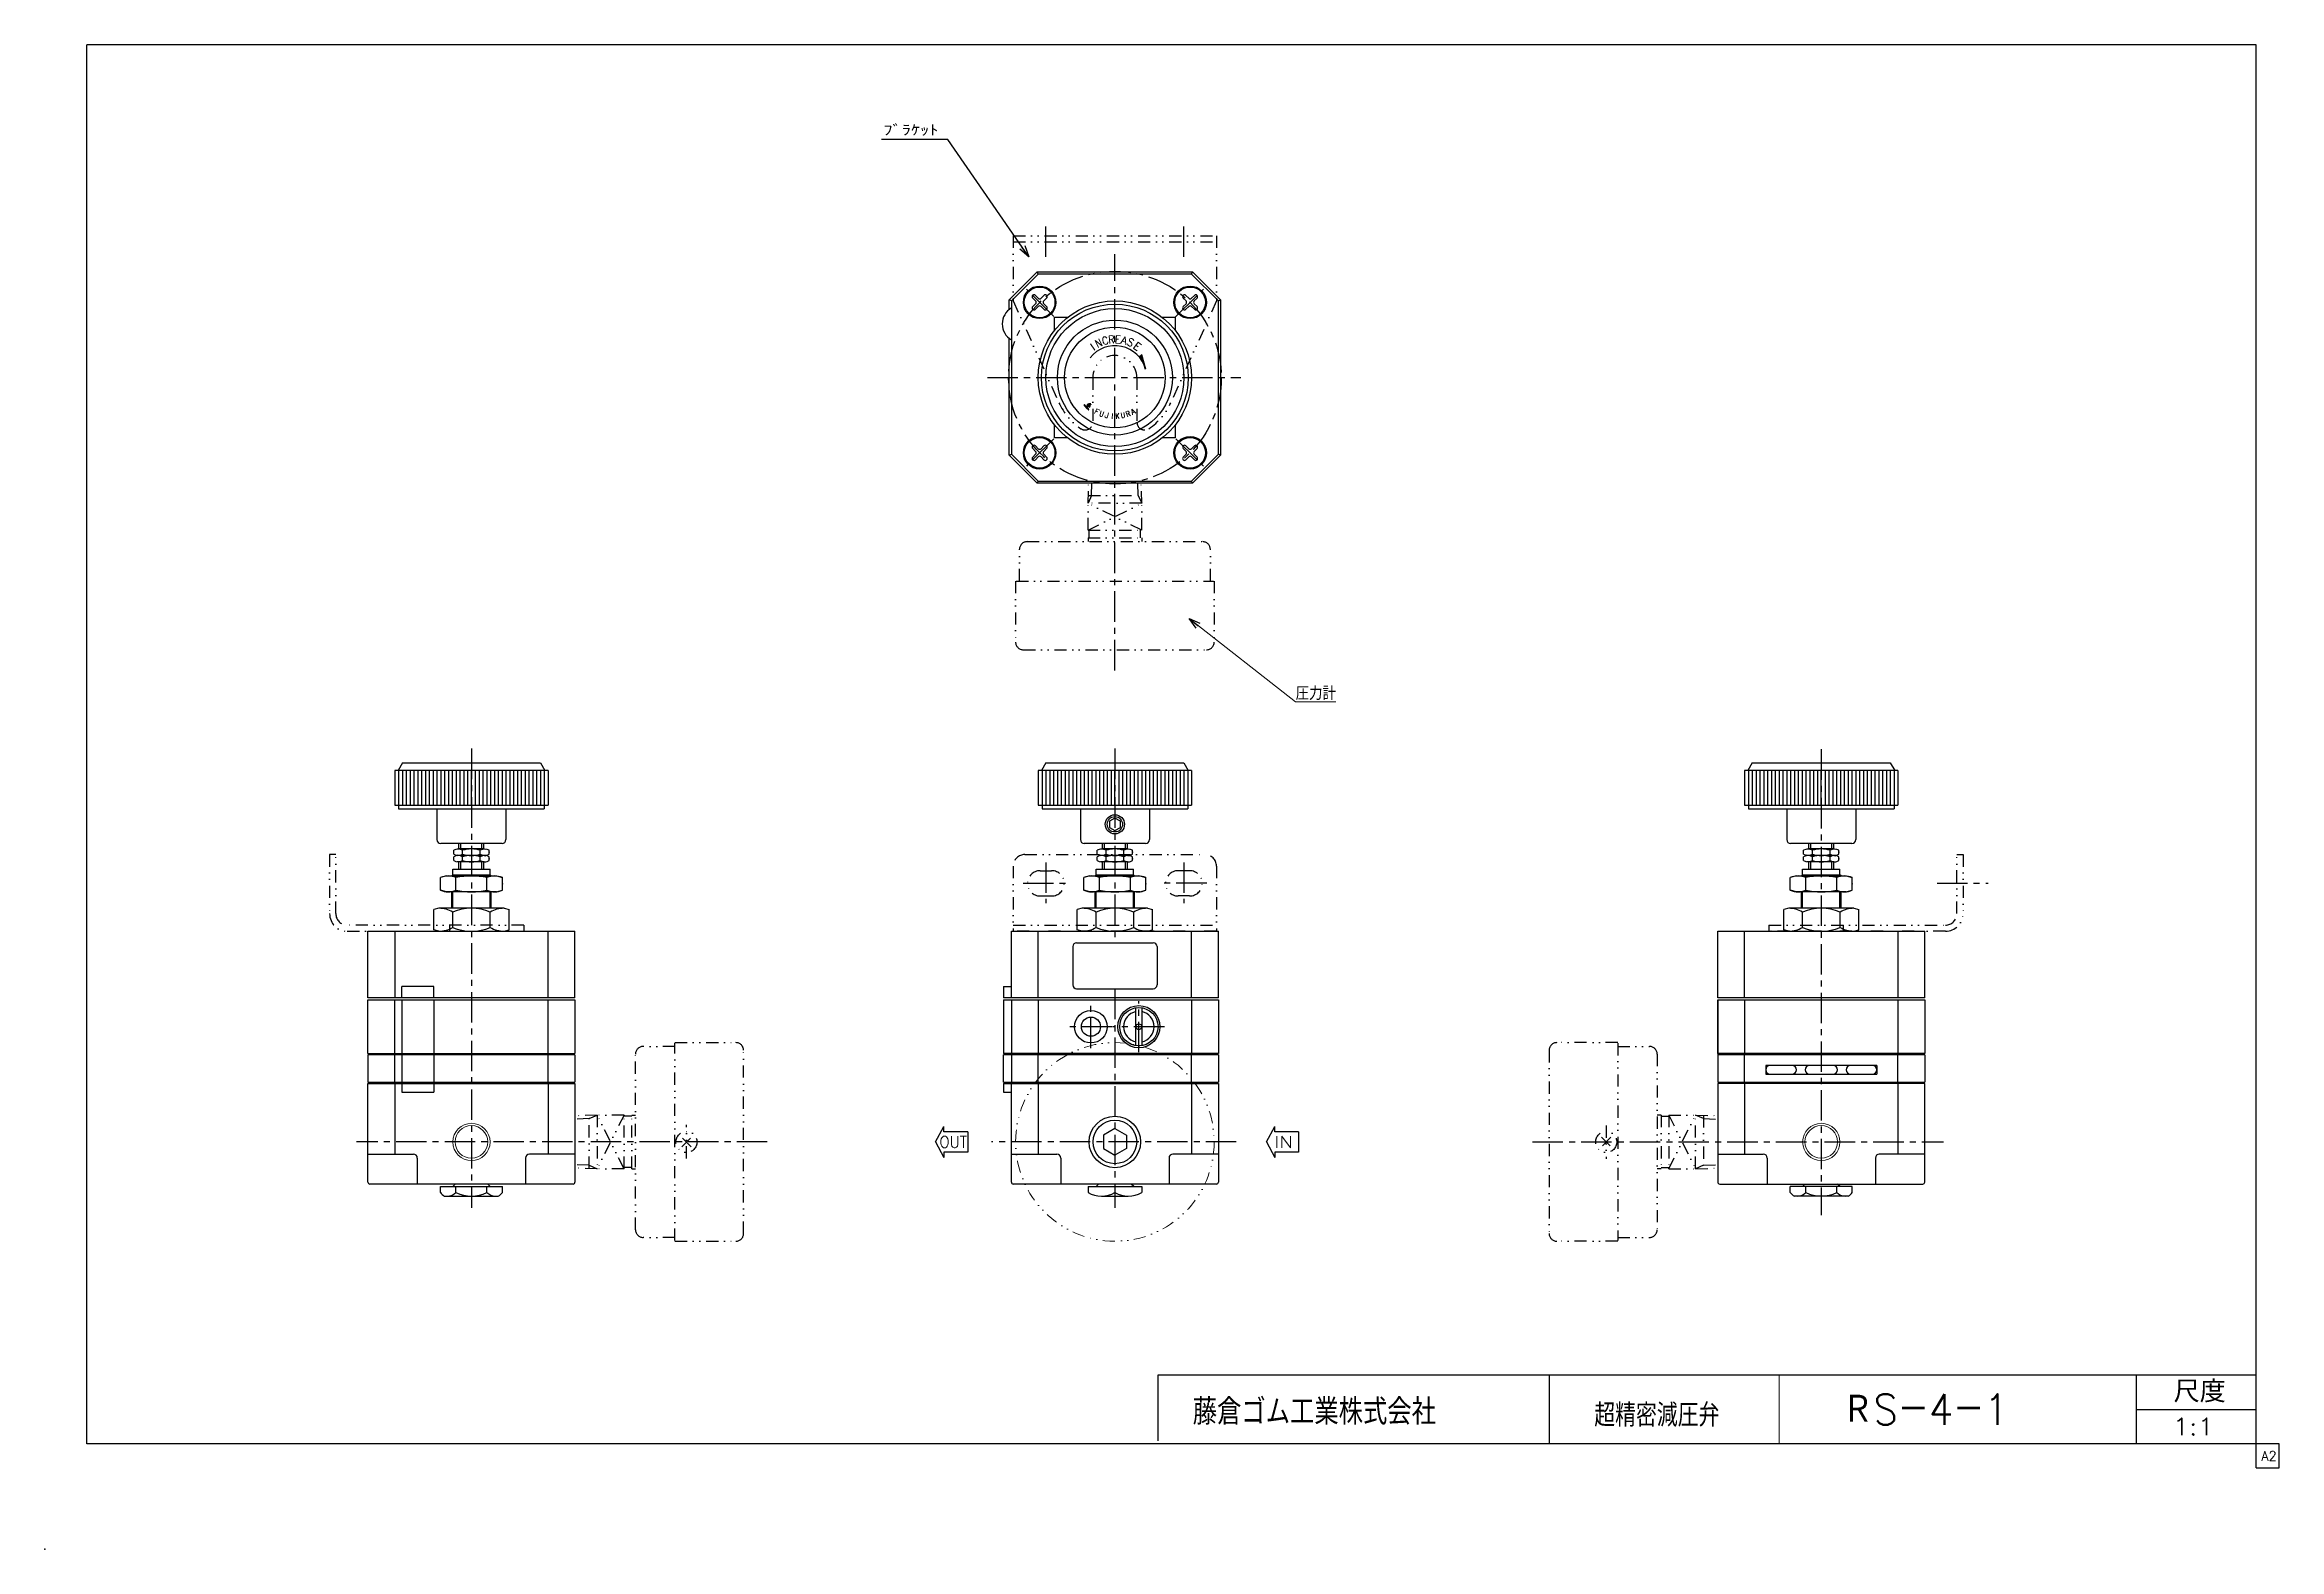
# Model space of a CAD drawing. Header units: millimetres. Extents: x -297 to 286, y -210 to 183.
import ezdxf
from ezdxf.enums import TextEntityAlignment as Align

# ---------------------------------------------------------------- set-up
doc = ezdxf.new("R2010")
doc.units = ezdxf.units.MM
doc.header["$LTSCALE"] = 0.25
doc.header["$PDSIZE"] = 1
doc.linetypes.add('CENTER', pattern=[50.8, 31.75, -6.35, 6.35, -6.35])
doc.linetypes.add('DIVIDE', pattern=[31.75, 12.7, -6.35, 0, -6.35, 0, -6.35])
doc.layers.add('Layer0014', color=7, linetype='Continuous')
doc.layers.add('ZUWAKU', color=7, linetype='Continuous')
doc.styles.add('FdaStyle0', font='txt.shx', dxfattribs={"width": 0.8, "bigfont": 'bigfont'})

msp = doc.modelspace()

# ---------------------------------------------------------------- texts
at = {"color": 4, "style": 'FdaStyle0'}
for s, height, width, p, p2 in [('ﾌﾞﾗｹｯﾄ', 3, 0.8, (-78.21, 158.68), (-63.81, 158.68)), ('圧力計', 3.5, 0.833333, (29.37, 11.55), (39.87, 11.55)), ('OUT', 3, 0.8, (-63.56, -105.23), (-56.36, -105.23)), ('IN', 3, 0.8, (23.84, -105.23), (28.64, -105.23)), ('尺度', 5.7, 0.995614, (258.42, -171.67), (272.04, -171.67)), ('藤倉ゴム工業株式会社', 6.75, 0.783333, (2.52, -177.49), (65.97, -177.49)), ('超精密減圧弁', 6, 0.755952, (107.27, -178), (139.93, -178)), ('1:1', 4.5, 0.8, (258.15, -180.25), (268.95, -180.25))]:
    msp.add_text(s, height=height, dxfattribs=dict(at, width=width)).set_placement(p, p2, align=Align.FIT)
at = {"color": 4, "style": 'FdaStyle0', "width": 0.8}
for s, height, rotation, p, p2 in [('N', 2.01, 25, (-22.31, 103.42), (-20.85, 104.1)), ('C', 2.01, 15, (-20.85, 104.13), (-19.29, 104.54)), ('R', 2.01, 5, (-19.41, 104.54), (-17.8, 104.68)), ('E', 2.01, -5, (-17.92, 104.69), (-16.32, 104.55)), ('A', 2.01, -15, (-16.43, 104.58), (-14.87, 104.16)), ('S', 2.01, -25, (-14.83, 104.27), (-13.37, 103.59)), ('I', 2.01, 35, (-23.69, 102.39), (-22.38, 103.31)), ('E', 2.01, -35, (-13.19, 103.43), (-11.87, 102.5)), ('F', 1.4, -28, (-23.34, 86.42), (-22.35, 85.9)), ('U', 1.4, -20, (-22, 85.74), (-20.95, 85.36)), ('J', 1.4, -12, (-20.58, 85.25), (-19.48, 85.02)), ('I', 1.4, -4, (-19.1, 84.97), (-17.98, 84.89)), ('K', 1.4, 4, (-17.6, 84.89), (-16.48, 84.97)), ('U', 1.4, 12, (-16.1, 85.02), (-15.01, 85.25)), ('R', 1.4, 20, (-14.64, 85.36), (-13.59, 85.74)), ('A', 1.4, 28, (-13.23, 85.9), (-12.25, 86.42))]:
    msp.add_text(s, height=height, rotation=rotation, dxfattribs=at).set_placement(p, p2, align=Align.FIT)
at = {"layer": 'Layer0014', "color": 4, "style": 'FdaStyle0', "width": 0.764085}
msp.add_text('ＲS－4－1', height=8, dxfattribs=at).set_placement((171.97, -177.5), (215.37, -177.5), align=Align.FIT)
at = {"layer": 'ZUWAKU', "color": 7, "style": 'FdaStyle0', "width": 0.8}
msp.add_text('A2', height=2.5, dxfattribs=at).set_placement((281.31, -186.88), (285.31, -186.88), align=Align.FIT)

# ---------------------------------------------------------------- blocks, each defined once
blk = doc.blocks.new('_OPEN30')
at = {"color": 0, "linetype": 'ByBlock', "lineweight": -2}
for p, q in [((-1, 0.267949), (0, 0)), ((0, 0), (-1, -0.267949)), ((0, 0), (-1, 0))]:
    blk.add_line(p, q, dxfattribs=at)
blk = doc.blocks.new('DC_GROUP_RS-4-1_2')
at = {"color": 4, "linetype": 'Continuous', "lineweight": 25}
blk.add_line((-24.28, 88.79), (-24.32, 88.79), dxfattribs=at)
for centre, radius, start, end in [((-24.03, 87.96), 1.13, 163.15958, 165.52112), ((-22.86, 87.57), 2.35, 160.99826, 162.09927), ((-23.63, 87.87), 1.53, 160.7036, 162.39393), ((-24.44, 88.14), 0.677, 155.31368, 159.26031), ((-23.03, 87.53), 2.21, 154.79768, 156.28764), ((-24.84, 88.38), 0.214, 146.94779, 154.44826), ((-22.55, 87.04), 2.87, 148.6104, 149.44292), ((-24.63, 88.3), 0.432, 142.88146, 148.34311), ((-24.74, 88.39), 0.289, 135.64188, 142.60181), ((-28.8, 92.47), 5.46, 314.80195, 315.19805), ((-24.52, 88.25), 0.545, 132.59056, 137.40944), ((-24.65, 88.37), 0.373, 122.61126, 130.56026), ((-24.49, 88.14), 0.647, 118.81305, 123.48844), ((-24.51, 88.15), 0.631, 114.69442, 118.30679), ((-24.67, 88.51), 0.243, 110.72354, 115.52552), ((-24.47, 88.02), 0.768, 108.12412, 111.67751), ((-24.5, 88.1), 0.681, 102.85589, 107.56101), ((-24.5, 88.11), 0.673, 99.27649, 103.14525), ((-24.47, 87.91), 0.876, 96.30843, 98.75121), ((-24, 84), 4.82, 96.33009, 96.8618), ((-24.46, 88.21), 0.578, 93.11753, 96.61061), ((-24.4, 86.47), 2.32, 91.41133, 92.32453), ((-24.33, 85.66), 3.13, 91.46179, 92.27408), ((-24.4, 88.06), 0.729, 87.71087, 91.04235), ((-24.5, 85.83), 2.97, 86.66124, 87.51583), ((-24.38, 86.71), 2.08, 85.53046, 87.1041), ((-24.52, 84.99), 3.8, 84.30437, 85.44478), ((-24.4, 86.26), 2.53, 83.0939, 84.26546)]:
    blk.add_arc(centre, radius, start, end, dxfattribs=at)
blk = doc.blocks.new('DC_GROUP_RS-4-1_3')
at = {"color": 4, "linetype": 'Continuous', "lineweight": 25}
blk.add_line((-25.14, 88.18), (-25.17, 88.08), dxfattribs=at)
for centre, radius, start, end in [((-22.26, 87.18), 3.04, 164.73853, 166.33064), ((-21.21, 86.86), 4.14, 162.88724, 164.20232), ((-13.96, 84.78), 11.69, 162.72988, 163.07388)]:
    blk.add_arc(centre, radius, start, end, dxfattribs=at)
blk = doc.blocks.new('DC_GROUP_RS-4-1_4')
at = {"color": 4, "linetype": 'Continuous', "lineweight": 25}
for centre, radius, start, end in [((-21.48, 86.64), 3.86, 159.21656, 160.98182), ((-23.84, 87.55), 1.33, 152.57863, 159.79955), ((-24.08, 87.65), 1.08, 143.1532, 151.38598), ((-24.76, 88.17), 0.225, 124.66686, 145.33314), ((-24.51, 87.87), 0.613, 115.45298, 127.64316), ((-24.6, 87.99), 0.467, 96.96674, 112.33351), ((-24.51, 87.61), 0.857, 91.92461, 99.39042), ((-24.49, 86.04), 2.43, 87.96143, 91.31023), ((-24.44, 86.72), 1.74, 85.10847, 88.56514), ((-24.69, 84.22), 4.26, 83.23971, 84.68214)]:
    blk.add_arc(centre, radius, start, end, dxfattribs=at)
blk = doc.blocks.new('DC_GROUP_RS-4-1_5')
at = {"color": 4, "linetype": 'Continuous', "lineweight": 25}
for centre, radius, start, end in [((-24.19, 88.47), 0.0265, 261.89807, 304.12777), ((-24.34, 88.64), 0.257, 312.29307, 317.70693), ((-40.35, 92.82), 16.78, 345.02287, 345.33168), ((-24.16, 88.48), 0.0138, 294.42057, 10.26429), ((-11.57, 85.17), 13.01, 164.43961, 164.82213), ((-24.11, 88.7), 0.0717, 61.52011, 75.28571), ((-19.94, 87.55), 4.3, 164.41897, 165.16413), ((-24.09, 88.75), 0.0129, 341.32087, 58.31103), ((-24.42, 88.82), 0.356, 341.70632, 348.2217)]:
    blk.add_arc(centre, radius, start, end, dxfattribs=at)
blk = doc.blocks.new('DC_GROUP_RS-4-1_6')
at = {"color": 4, "linetype": 'Continuous', "lineweight": 25}
for centre, radius, start, end in [((-24.61, 87.77), 0.529, 110.41148, 120.74688), ((-24.61, 87.66), 0.632, 97.77559, 106.54881), ((-24.54, 87.52), 0.774, 93.58256, 101.43213), ((-24.58, 87.19), 1.11, 84.55856, 90.79838), ((-25.3, 76.27), 12.05, 85.53068, 86.05861), ((-25.11, 79.53), 8.79, 84.25813, 85.08729)]:
    blk.add_arc(centre, radius, start, end, dxfattribs=at)
blk = doc.blocks.new('DC_GROUP_RS-4-1_7')
at = {"color": 4, "linetype": 'Continuous', "lineweight": 25}
for centre, radius, start, end in [((-22.49, 86.75), 2.87, 155.49519, 157.65403), ((-24.31, 87.58), 0.865, 149.14775, 155.21657), ((-24.34, 87.6), 0.832, 142.91027, 149.13664), ((-24.56, 87.77), 0.554, 133.90453, 143.33844), ((-24.43, 87.59), 0.774, 125.74914, 132.31083)]:
    blk.add_arc(centre, radius, start, end, dxfattribs=at)
blk = doc.blocks.new('DC_GROUP_RS-4-1_8')
at = {"color": 4, "linetype": 'Continuous', "lineweight": 25}
for centre, radius, start, end in [((-24.71, 87.62), 0.441, 134.09967, 144.31105), ((-24.81, 87.71), 0.305, 115.71943, 132.10775), ((-24.75, 87.58), 0.444, 104.02087, 115.76999), ((-24.76, 87.63), 0.396, 92.43175, 103.99381), ((-24.74, 87.22), 0.808, 86.27774, 92.68993), ((-24.86, 85.62), 2.41, 83.45387, 85.91181), ((-24.99, 83.97), 4.07, 82.7332, 84.31007), ((-28.42, 61.3), 26.99, 81.4107, 81.60384), ((-24.23, 89.22), 1.25, 262.72346, 266.07786)]:
    blk.add_arc(centre, radius, start, end, dxfattribs=at)
blk = doc.blocks.new('DC_GROUP_RS-4-1_9')
at = {"color": 4, "linetype": 'Continuous', "lineweight": 25}
for centre, radius, start, end in [((-24.32, 88.02), 0.0365, 281.10726, 306.0668), ((-24.34, 88.02), 0.0546, 314.63016, 333.69454)]:
    blk.add_arc(centre, radius, start, end, dxfattribs=at)
blk = doc.blocks.new('DC_GROUP_RS-4-1_10')
at = {"color": 4, "linetype": 'Continuous', "lineweight": 25}
for centre, radius, start, end in [((-24.24, 88.25), 0.019, 47.38961, 83.0601), ((-24.24, 88.26), 0.024, 359.68741, 30.17543)]:
    blk.add_arc(centre, radius, start, end, dxfattribs=at)
blk = doc.blocks.new('DC_GROUP_RS-4-1_11')
at = {"color": 4, "linetype": 'Continuous', "lineweight": 25}
for centre, radius, start, end in [((-34.23, 79), 12.81, 42.693, 43.95554), ((-31.86, 81.29), 9.51, 40.69584, 42.23543)]:
    blk.add_arc(centre, radius, start, end, dxfattribs=at)
blk = doc.blocks.new('DC_GROUP_RS-4-1_12')
at = {"color": 4, "linetype": 'Continuous', "lineweight": 25}
for centre, radius, start, end in [((-32.4, 80.52), 10.41, 43.31354, 44.93265), ((-29.93, 82.95), 6.94, 40.59283, 42.71353)]:
    blk.add_arc(centre, radius, start, end, dxfattribs=at)
blk = doc.blocks.new('DC_GROUP_RS-4-1_13')
at = {"color": 4, "linetype": 'Continuous', "lineweight": 25}
for centre, radius, start, end in [((-24.68, 87.5), 0.0372, 300.38798, 329.61202), ((-24.67, 87.48), 0.028, 345.9074, 21.24527)]:
    blk.add_arc(centre, radius, start, end, dxfattribs=at)
blk = doc.blocks.new('DC_GROUP_RS-4-1_14')
at = {"color": 4, "linetype": 'Continuous', "lineweight": 25}
for centre, radius, start, end in [((-25.26, 88.4), 0.335, 201.23709, 209.68961), ((-24.89, 88.62), 0.759, 210.50186, 217.25522), ((-23, 90.05), 3.13, 217.08265, 219.419), ((-23.61, 89.52), 2.33, 219.00264, 222.47966), ((-17.93, 94.69), 10.01, 222.35916, 223.75188), ((-21.73, 91.04), 4.73, 223.60235, 225.95522), ((-20, 92.9), 7.28, 226.34772, 227.68908), ((-20.47, 92.27), 6.49, 227.0128, 228.92952), ((-24.06, 88.16), 1.04, 229.27785, 236.31335)]:
    blk.add_arc(centre, radius, start, end, dxfattribs=at)
blk = doc.blocks.new('DC_GROUP_RS-4-1_15')
at = {"color": 4, "linetype": 'Continuous', "lineweight": 25}
for centre, radius, start, end in [((-26, 87.41), 0.996, 55.40977, 62.12641), ((-26.32, 87.01), 1.5, 48.44469, 54.17249), ((-28.18, 84.9), 4.32, 46.56205, 48.56549)]:
    blk.add_arc(centre, radius, start, end, dxfattribs=at)
blk = doc.blocks.new('DC_GROUP_RS-4-1_16')
at = {"color": 4, "linetype": 'Continuous', "lineweight": 25}
for centre, radius, start, end in [((-25.56, 88.26), 0.0436, 57.18177, 93.101), ((-25.55, 88.29), 0.0242, 146.18308, 199.911)]:
    blk.add_arc(centre, radius, start, end, dxfattribs=at)
blk = doc.blocks.new('DC_GROUP_RS-4-1_17')
at = {"color": 4, "linetype": 'Continuous', "lineweight": 25}
for centre, radius, start, end in [((-25.22, 88.06), 0.0221, 292.28648, 331.98871), ((-25.31, 88.09), 0.118, 337.30909, 350.1705)]:
    blk.add_arc(centre, radius, start, end, dxfattribs=at)
blk = doc.blocks.new('DC_GROUP_RS-4-1_18')
at = {"color": 4, "linetype": 'Continuous', "lineweight": 25}
for centre, radius, start, end in [((-26.21, 87.81), 0.86, 56.43343, 63.49986), ((-27.04, 86.61), 2.32, 51.80966, 55.80393), ((-27.95, 85.46), 3.79, 49.47044, 51.78305), ((-29.25, 83.84), 5.86, 48.16487, 50.09925), ((-28.99, 84.21), 5.42, 45.45193, 47.56294)]:
    blk.add_arc(centre, radius, start, end, dxfattribs=at)
blk = doc.blocks.new('DC_GROUP_RS-4-1_19')
at = {"color": 4, "linetype": 'Continuous', "lineweight": 25}
for centre, radius, start, end in [((-25.8, 88.54), 0.0637, 147.85088, 175.27922), ((-25.82, 88.54), 0.0418, 95.84619, 132.25478)]:
    blk.add_arc(centre, radius, start, end, dxfattribs=at)
blk = doc.blocks.new('DC_GROUP_RS-4-1_20')
at = {"color": 4, "linetype": 'Continuous', "lineweight": 25}
for centre, radius, start, end in [((-25.25, 88.79), 0.659, 202.32582, 210.51564), ((-24.82, 89.08), 1.17, 211.9342, 219.04388), ((-21.63, 91.62), 5.25, 218.61451, 220.84414), ((-19.87, 93.1), 7.55, 220.61633, 222.15144), ((-11.87, 100.4), 18.38, 222.28407, 222.96053)]:
    blk.add_arc(centre, radius, start, end, dxfattribs=at)
blk = doc.blocks.new('DC_GROUP_RS-4-1_21')
at = {"color": 4, "linetype": 'Continuous', "lineweight": 25}
for centre, radius, start, end in [((-8.29, 105.01), 24.16, 225.16624, 225.48117), ((-15.26, 97.93), 14.23, 225.51208, 226.14057), ((3.84, 117.9), 41.86, 226.22854, 226.44835), ((-22.02, 90.65), 4.29, 226.00428, 227.59804), ((-22.22, 90.48), 4.03, 228.15839, 229.96466), ((-22.32, 90.33), 3.85, 229.53045, 231.50382), ((-23.72, 88.58), 1.61, 232.03905, 235.38383)]:
    blk.add_arc(centre, radius, start, end, dxfattribs=at)
blk = doc.blocks.new('DC_GROUP_RS-4-1_1')
at = {"color": 4, "linetype": 'Continuous', "lineweight": 25}
for p, q in [((-25.86, 88.56), (-25.77, 88.56)), ((-25.86, 88.56), (-25.77, 88.56)), ((-25.86, 88.54), (-25.74, 88.54)), ((-25.86, 88.54), (-25.74, 88.54)), ((-25.85, 88.58), (-25.8, 88.58)), ((-25.85, 88.58), (-25.8, 88.58)), ((-25.85, 88.52), (-25.72, 88.52)), ((-25.85, 88.52), (-25.72, 88.52)), ((-25.84, 88.51), (-25.69, 88.51)), ((-25.84, 88.51), (-25.69, 88.51)), ((-25.83, 88.49), (-25.67, 88.49)), ((-25.83, 88.49), (-25.67, 88.49)), ((-25.82, 88.47), (-25.64, 88.47)), ((-25.82, 88.47), (-25.64, 88.47)), ((-25.81, 88.45), (-25.62, 88.45)), ((-25.81, 88.45), (-25.62, 88.45)), ((-25.8, 88.44), (-25.6, 88.44)), ((-25.8, 88.44), (-25.6, 88.44)), ((-25.79, 88.42), (-25.58, 88.42)), ((-25.79, 88.42), (-25.58, 88.42)), ((-25.77, 88.4), (-25.55, 88.4)), ((-25.77, 88.4), (-25.55, 88.4)), ((-25.76, 88.38), (-25.53, 88.38)), ((-25.76, 88.38), (-25.53, 88.38)), ((-25.75, 88.37), (-25.51, 88.37)), ((-25.75, 88.37), (-25.51, 88.37)), ((-25.73, 88.35), (-25.49, 88.35)), ((-25.73, 88.35), (-25.49, 88.35)), ((-25.72, 88.33), (-25.47, 88.33)), ((-25.72, 88.33), (-25.47, 88.33)), ((-25.71, 88.31), (-25.45, 88.31)), ((-25.71, 88.31), (-25.45, 88.31)), ((-25.69, 88.3), (-25.57, 88.3)), ((-25.69, 88.3), (-25.57, 88.3)), ((-25.68, 88.28), (-25.57, 88.28)), ((-25.68, 88.28), (-25.57, 88.28)), ((-25.66, 88.26), (-25.56, 88.26)), ((-25.66, 88.26), (-25.56, 88.26)), ((-25.65, 88.24), (-25.55, 88.24)), ((-25.65, 88.24), (-25.55, 88.24)), ((-25.63, 88.23), (-25.54, 88.23)), ((-25.63, 88.23), (-25.54, 88.23)), ((-25.62, 88.21), (-25.53, 88.21)), ((-25.62, 88.21), (-25.53, 88.21)), ((-25.6, 88.19), (-25.52, 88.19)), ((-25.6, 88.19), (-25.52, 88.19)), ((-25.59, 88.17), (-25.5, 88.17)), ((-25.59, 88.17), (-25.5, 88.17)), ((-25.57, 88.16), (-25.49, 88.16)), ((-25.57, 88.16), (-25.49, 88.16)), ((-25.56, 88.14), (-25.48, 88.14)), ((-25.56, 88.14), (-25.48, 88.14)), ((-25.54, 88.3), (-25.43, 88.3)), ((-25.54, 88.3), (-25.43, 88.3)), ((-25.54, 88.12), (-25.46, 88.12)), ((-25.54, 88.12), (-25.46, 88.12)), ((-25.53, 88.1), (-25.45, 88.1)), ((-25.53, 88.1), (-25.45, 88.1)), ((-25.51, 88.09), (-25.44, 88.09)), ((-25.51, 88.09), (-25.44, 88.09)), ((-25.5, 88.28), (-25.41, 88.28)), ((-25.5, 88.28), (-25.41, 88.28)), ((-25.5, 88.07), (-25.42, 88.07)), ((-25.5, 88.07), (-25.42, 88.07)), ((-25.48, 88.26), (-25.39, 88.26)), ((-25.48, 88.26), (-25.39, 88.26)), ((-25.48, 88.05), (-25.41, 88.05)), ((-25.48, 88.05), (-25.41, 88.05)), ((-25.46, 88.03), (-25.39, 88.03)), ((-25.46, 88.03), (-25.39, 88.03)), ((-25.45, 88.24), (-25.37, 88.24)), ((-25.45, 88.24), (-25.37, 88.24)), ((-25.45, 88.02), (-25.38, 88.02)), ((-25.45, 88.02), (-25.38, 88.02)), ((-25.43, 88), (-25.36, 88)), ((-25.43, 88), (-25.36, 88)), ((-25.42, 88.23), (-25.35, 88.23)), ((-25.42, 88.23), (-25.35, 88.23)), ((-25.42, 87.98), (-25.35, 87.98)), ((-25.42, 87.98), (-25.35, 87.98)), ((-25.4, 88.21), (-25.33, 88.21)), ((-25.4, 88.21), (-25.33, 88.21)), ((-25.4, 87.96), (-25.33, 87.96)), ((-25.4, 87.96), (-25.33, 87.96)), ((-25.38, 88.19), (-25.31, 88.19)), ((-25.38, 88.19), (-25.31, 88.19)), ((-25.38, 87.95), (-25.32, 87.95)), ((-25.38, 87.95), (-25.32, 87.95)), ((-25.37, 87.93), (-25.3, 87.93)), ((-25.37, 87.93), (-25.3, 87.93)), ((-25.36, 88.17), (-25.29, 88.17)), ((-25.36, 88.17), (-25.29, 88.17)), ((-25.35, 87.91), (-25.28, 87.91)), ((-25.35, 87.91), (-25.28, 87.91)), ((-25.34, 88.16), (-25.27, 88.16)), ((-25.34, 88.16), (-25.27, 88.16)), ((-25.34, 87.89), (-25.27, 87.89)), ((-25.34, 87.89), (-25.27, 87.89)), ((-25.32, 88.14), (-25.26, 88.14)), ((-25.32, 88.14), (-25.26, 88.14)), ((-25.32, 87.88), (-25.25, 87.88)), ((-25.32, 87.88), (-25.25, 87.88)), ((-25.3, 88.12), (-25.24, 88.12)), ((-25.3, 88.12), (-25.24, 88.12)), ((-25.3, 87.86), (-25.23, 87.86)), ((-25.3, 87.86), (-25.23, 87.86)), ((-25.28, 88.1), (-25.22, 88.1)), ((-25.28, 88.1), (-25.22, 88.1)), ((-25.28, 87.84), (-25.22, 87.84)), ((-25.28, 87.84), (-25.22, 87.84)), ((-25.27, 87.82), (-25.2, 87.82)), ((-25.27, 87.82), (-25.2, 87.82)), ((-25.26, 88.09), (-25.2, 88.09)), ((-25.26, 88.09), (-25.2, 88.09)), ((-25.25, 87.81), (-25.18, 87.81)), ((-25.25, 87.81), (-25.18, 87.81)), ((-25.24, 88.07), (-25.19, 88.07)), ((-25.24, 88.07), (-25.19, 88.07)), ((-25.23, 87.79), (-25.17, 87.79)), ((-25.23, 87.79), (-25.17, 87.79)), ((-25.22, 88.05), (-25.2, 88.05)), ((-25.22, 88.05), (-25.2, 88.05)), ((-25.22, 87.9), (-25.22, 87.89)), ((-25.22, 87.9), (-25.17, 87.84)), ((-25.22, 87.9), (-25.13, 87.9)), ((-25.22, 87.9), (-25.13, 87.9)), ((-25.21, 87.94), (-25.12, 87.94)), ((-25.21, 87.94), (-25.12, 87.94)), ((-25.21, 87.92), (-25.13, 87.92)), ((-25.21, 87.92), (-25.13, 87.92)), ((-25.21, 87.77), (-25.15, 87.77)), ((-25.21, 87.77), (-25.15, 87.77)), ((-25.2, 87.97), (-25.11, 87.97)), ((-25.2, 87.97), (-25.11, 87.97)), ((-25.2, 87.95), (-25.12, 87.95)), ((-25.2, 87.95), (-25.12, 87.95)), ((-25.2, 87.88), (-25.14, 87.88)), ((-25.2, 87.88), (-25.14, 87.88)), ((-25.2, 87.75), (-25.13, 87.75)), ((-25.2, 87.75), (-25.13, 87.75)), ((-25.19, 88.01), (-25.1, 88.01)), ((-25.19, 88.01), (-25.1, 88.01)), ((-25.19, 87.99), (-25.1, 87.99)), ((-25.19, 87.99), (-25.1, 87.99)), ((-25.18, 88.04), (-25.08, 88.04)), ((-25.18, 88.04), (-25.08, 88.04)), ((-25.18, 88.02), (-25.09, 88.02)), ((-25.18, 88.02), (-25.09, 88.02)), ((-25.18, 87.87), (-25.15, 87.87)), ((-25.18, 87.87), (-25.15, 87.87)), ((-25.18, 87.74), (-25.12, 87.74)), ((-25.18, 87.74), (-25.12, 87.74)), ((-25.17, 88.08), (-25.07, 88.08)), ((-25.17, 88.08), (-25.07, 88.08)), ((-25.17, 88.06), (-25.08, 88.06)), ((-25.17, 88.06), (-25.08, 88.06)), ((-25.17, 87.84), (-25.15, 87.86)), ((-25.16, 88.11), (-25.05, 88.11)), ((-25.16, 88.11), (-25.05, 88.11)), ((-25.16, 88.09), (-25.06, 88.09)), ((-25.16, 88.09), (-25.06, 88.09)), ((-25.16, 87.72), (-25.1, 87.72)), ((-25.16, 87.72), (-25.1, 87.72)), ((-25.15, 88.15), (-25.04, 88.15)), ((-25.15, 88.15), (-25.04, 88.15)), ((-25.15, 88.13), (-25.05, 88.13)), ((-25.15, 88.13), (-25.05, 88.13)), ((-25.13, 87.9), (-25.15, 87.86)), ((-25.14, 87.84), (-25.15, 87.82)), ((-25.15, 87.82), (-25.11, 87.79)), ((-25.14, 88.18), (-25.02, 88.18)), ((-25.14, 88.18), (-25.02, 88.18)), ((-25.14, 88.16), (-25.03, 88.16)), ((-25.14, 88.16), (-25.03, 88.16)), ((-25.14, 87.7), (-25.08, 87.7)), ((-25.14, 87.7), (-25.08, 87.7)), ((-25.13, 88.2), (-25.01, 88.2)), ((-25.13, 88.2), (-25.01, 88.2)), ((-25.12, 88.23), (-24.99, 88.23)), ((-25.12, 88.23), (-24.99, 88.23)), ((-25.12, 88.22), (-25, 88.22)), ((-25.12, 88.22), (-25, 88.22)), ((-25.12, 87.68), (-25.07, 87.68)), ((-25.12, 87.68), (-25.07, 87.68)), ((-25.11, 88.27), (-24.96, 88.27)), ((-25.11, 88.27), (-24.96, 88.27)), ((-25.11, 88.25), (-24.98, 88.25)), ((-25.11, 88.25), (-24.98, 88.25)), ((-25.07, 87.87), (-25.11, 87.81)), ((-25.11, 87.79), (-25.11, 87.81)), ((-25.1, 88.3), (-24.94, 88.3)), ((-25.1, 88.3), (-24.94, 88.3)), ((-25.1, 88.29), (-24.95, 88.29)), ((-25.1, 88.29), (-24.95, 88.29)), ((-25.1, 87.67), (-25.05, 87.67)), ((-25.1, 87.67), (-25.05, 87.67)), ((-25.09, 88.34), (-24.91, 88.34)), ((-25.09, 88.34), (-24.91, 88.34)), ((-25.09, 88.32), (-24.93, 88.32)), ((-25.09, 88.32), (-24.93, 88.32)), ((-25.09, 87.65), (-25.03, 87.65)), ((-25.09, 87.65), (-25.03, 87.65)), ((-25.08, 88.37), (-24.86, 88.37)), ((-25.08, 88.37), (-24.86, 88.37)), ((-25.08, 88.36), (-24.89, 88.36)), ((-25.08, 88.36), (-24.89, 88.36)), ((-25.07, 88.39), (-24.84, 88.39)), ((-25.07, 88.39), (-24.84, 88.39)), ((-25.07, 87.63), (-25.01, 87.63)), ((-25.07, 87.63), (-25.01, 87.63)), ((-25.06, 88.41), (-24.81, 88.41)), ((-25.06, 88.41), (-24.81, 88.41)), ((-25.05, 88.44), (-24.73, 88.44)), ((-25.05, 88.44), (-24.73, 88.44)), ((-25.05, 88.43), (-24.78, 88.43)), ((-25.05, 88.43), (-24.78, 88.43)), ((-25.05, 87.61), (-24.99, 87.61)), ((-25.05, 87.61), (-24.99, 87.61)), ((-25.04, 88.46), (-24.64, 88.46)), ((-25.04, 88.46), (-24.64, 88.46)), ((-25.03, 88.48), (-24.15, 88.48)), ((-25.03, 88.48), (-24.15, 88.48)), ((-25.01, 87.89), (-25.03, 87.87)), ((-25.03, 87.6), (-24.97, 87.6)), ((-25.03, 87.6), (-24.97, 87.6)), ((-25.02, 88.5), (-24.14, 88.5)), ((-25.02, 88.5), (-24.14, 88.5)), ((-25.02, 87.88), (-24.99, 87.88)), ((-25.02, 87.88), (-24.99, 87.88)), ((-25.02, 87.86), (-24.97, 87.86)), ((-25.02, 87.86), (-24.97, 87.86)), ((-25.01, 88.51), (-24.14, 88.51)), ((-25.01, 88.51), (-24.14, 88.51)), ((-25.01, 87.58), (-24.96, 87.58)), ((-25.01, 87.58), (-24.96, 87.58)), ((-25, 88.53), (-24.13, 88.53)), ((-25, 88.53), (-24.13, 88.53)), ((-25, 87.84), (-24.96, 87.84)), ((-25, 87.84), (-24.96, 87.84)), ((-24.99, 88.55), (-24.13, 88.55)), ((-24.99, 88.55), (-24.13, 88.55)), ((-24.99, 87.83), (-24.94, 87.83)), ((-24.99, 87.83), (-24.94, 87.83)), ((-24.99, 87.56), (-24.94, 87.56)), ((-24.99, 87.56), (-24.94, 87.56)), ((-24.98, 88.57), (-24.12, 88.57)), ((-24.98, 88.57), (-24.12, 88.57)), ((-24.98, 87.54), (-24.92, 87.54)), ((-24.98, 87.54), (-24.92, 87.54)), ((-24.97, 87.81), (-24.92, 87.81)), ((-24.97, 87.81), (-24.92, 87.81)), ((-24.96, 88.58), (-24.12, 88.58)), ((-24.96, 88.58), (-24.12, 88.58)), ((-24.96, 87.53), (-24.9, 87.53)), ((-24.96, 87.53), (-24.9, 87.53)), ((-24.95, 88.6), (-24.11, 88.6)), ((-24.95, 88.6), (-24.11, 88.6)), ((-24.95, 87.79), (-24.91, 87.79)), ((-24.95, 87.79), (-24.91, 87.79)), ((-24.94, 87.77), (-24.89, 87.77)), ((-24.94, 87.77), (-24.89, 87.77)), ((-24.94, 87.51), (-24.88, 87.51)), ((-24.94, 87.51), (-24.88, 87.51)), ((-24.93, 88.62), (-24.11, 88.62)), ((-24.93, 88.62), (-24.11, 88.62)), ((-24.92, 87.76), (-24.87, 87.76)), ((-24.92, 87.76), (-24.87, 87.76)), ((-24.92, 87.49), (-24.86, 87.49)), ((-24.92, 87.49), (-24.86, 87.49)), ((-24.91, 88.64), (-24.1, 88.64)), ((-24.91, 88.64), (-24.1, 88.64)), ((-24.9, 87.74), (-24.86, 87.74)), ((-24.9, 87.74), (-24.86, 87.74)), ((-24.9, 87.47), (-24.84, 87.47)), ((-24.9, 87.47), (-24.84, 87.47)), ((-24.89, 88.65), (-24.1, 88.65)), ((-24.89, 88.65), (-24.1, 88.65)), ((-24.88, 87.72), (-24.84, 87.72)), ((-24.88, 87.72), (-24.84, 87.72)), ((-24.88, 87.46), (-24.82, 87.46)), ((-24.88, 87.46), (-24.82, 87.46)), ((-24.87, 88.67), (-24.09, 88.67)), ((-24.87, 88.67), (-24.09, 88.67)), ((-24.87, 87.7), (-24.83, 87.7)), ((-24.87, 87.7), (-24.83, 87.7)), ((-24.85, 88.69), (-24.09, 88.69)), ((-24.85, 88.69), (-24.09, 88.69)), ((-24.85, 87.69), (-24.81, 87.69)), ((-24.85, 87.69), (-24.81, 87.69)), ((-24.83, 87.67), (-24.79, 87.67)), ((-24.83, 87.67), (-24.79, 87.67)), ((-24.82, 88.71), (-24.08, 88.71)), ((-24.82, 88.71), (-24.08, 88.71)), ((-24.82, 87.65), (-24.78, 87.65)), ((-24.82, 87.65), (-24.78, 87.65)), ((-24.8, 87.63), (-24.76, 87.63)), ((-24.8, 87.63), (-24.76, 87.63)), ((-24.79, 88.72), (-24.08, 88.72)), ((-24.79, 88.72), (-24.08, 88.72)), ((-24.79, 87.62), (-24.75, 87.62)), ((-24.79, 87.62), (-24.75, 87.62)), ((-24.77, 87.6), (-24.73, 87.6)), ((-24.77, 87.6), (-24.73, 87.6)), ((-24.75, 88.74), (-24.07, 88.74)), ((-24.75, 88.74), (-24.07, 88.74)), ((-24.75, 87.58), (-24.72, 87.58)), ((-24.75, 87.58), (-24.72, 87.58)), ((-24.74, 87.56), (-24.7, 87.56)), ((-24.74, 87.56), (-24.7, 87.56)), ((-24.72, 87.55), (-24.69, 87.55)), ((-24.72, 87.55), (-24.69, 87.55)), ((-24.71, 87.53), (-24.67, 87.53)), ((-24.71, 87.53), (-24.67, 87.53)), ((-24.7, 88.76), (-24.07, 88.76)), ((-24.7, 88.76), (-24.07, 88.76)), ((-24.69, 87.51), (-24.65, 87.51)), ((-24.69, 87.51), (-24.65, 87.51)), ((-24.68, 87.49), (-24.64, 87.49)), ((-24.68, 87.49), (-24.64, 87.49)), ((-24.66, 87.48), (-24.65, 87.48)), ((-24.66, 87.48), (-24.65, 87.48)), ((-24.63, 88.78), (-24.11, 88.78)), ((-24.63, 88.78), (-24.11, 88.78)), ((-24.46, 88.79), (-24.34, 88.79)), ((-24.46, 88.79), (-24.34, 88.79)), ((-24.29, 88), (-24.22, 88.26)), ((-24.27, 88.46), (-24.16, 88.46)), ((-24.27, 88.46), (-24.16, 88.46)), ((-24.86, 87.44), (-24.8, 87.44)), ((-24.86, 87.44), (-24.8, 87.44)), ((-24.84, 87.42), (-24.78, 87.42)), ((-24.84, 87.42), (-24.78, 87.42)), ((-24.82, 87.4), (-24.76, 87.4)), ((-24.82, 87.4), (-24.76, 87.4)), ((-24.8, 87.39), (-24.74, 87.39)), ((-24.8, 87.39), (-24.74, 87.39)), ((-24.78, 87.37), (-24.72, 87.37)), ((-24.78, 87.37), (-24.72, 87.37)), ((-24.76, 87.35), (-24.7, 87.35)), ((-24.76, 87.35), (-24.7, 87.35)), ((-24.74, 87.33), (-24.68, 87.33)), ((-24.74, 87.33), (-24.68, 87.33)), ((-24.71, 87.32), (-24.65, 87.32)), ((-24.71, 87.32), (-24.65, 87.32)), ((-24.69, 87.3), (-24.63, 87.3)), ((-24.69, 87.3), (-24.63, 87.3)), ((-24.67, 87.28), (-24.63, 87.28)), ((-24.67, 87.28), (-24.63, 87.28)), ((-24.64, 87.26), (-24.63, 87.26)), ((-24.64, 87.26), (-24.63, 87.26))]:
    blk.add_line(p, q, dxfattribs=at)
blk.add_arc((-24.78, 87.26), 0.151, 1.06721, 13.63755, dxfattribs=at)
at = {"linetype": 'Continuous'}
for name in ['DC_GROUP_RS-4-1_19', 'DC_GROUP_RS-4-1_20', 'DC_GROUP_RS-4-1_18', 'DC_GROUP_RS-4-1_16', 'DC_GROUP_RS-4-1_14', 'DC_GROUP_RS-4-1_15', 'DC_GROUP_RS-4-1_21', 'DC_GROUP_RS-4-1_3', 'DC_GROUP_RS-4-1_17', 'DC_GROUP_RS-4-1_7', 'DC_GROUP_RS-4-1_4', 'DC_GROUP_RS-4-1_2', 'DC_GROUP_RS-4-1_8', 'DC_GROUP_RS-4-1_12', 'DC_GROUP_RS-4-1_11', 'DC_GROUP_RS-4-1_6', 'DC_GROUP_RS-4-1_13', 'DC_GROUP_RS-4-1_9', 'DC_GROUP_RS-4-1_10', 'DC_GROUP_RS-4-1_5']:
    blk.add_blockref(name, (0, 0), dxfattribs=at)
blk = doc.blocks.new('DC_GROUP_RS-4-1_22')
at = {"color": 4, "linetype": 'DIVIDE', "lineweight": 25}
for p, q in [((111.64, -102.5), (109.17, -104.97)), ((109.17, -102.5), (111.64, -104.97))]:
    blk.add_line(p, q, dxfattribs=at)
blk.add_circle((110.4, -103.73), 2.75, dxfattribs=at)
blk = doc.blocks.new('DC_GROUP_RS-4-1_23')
at = {"color": 4, "linetype": 'DIVIDE', "lineweight": 25}
for p, q in [((-130.79, -104.97), (-128.32, -102.5)), ((-128.32, -104.97), (-130.79, -102.5))]:
    blk.add_line(p, q, dxfattribs=at)
blk.add_circle((-129.56, -103.73), 2.75, dxfattribs=at)

# ---------------------------------------------------------------- linework, layer by layer
at = {"color": 4, "linetype": 'Continuous', "lineweight": 25}
for p, q in [((-61.41, 157.78), (-78.66, 157.78)), ((-40.24, 127.17), (-61.41, 157.78)), ((-38.07, 123.21), (-45.34, 115.94)), ((-37.79, 122.66), (-44.79, 115.66)), ((-38.07, 123.21), (2.48, 123.21)), ((-37.79, 122.66), (-38.07, 123.21)), ((2.21, 122.66), (-37.79, 122.66)), ((2.21, 122.66), (2.48, 123.21)), ((9.21, 115.66), (2.21, 122.66)), ((2.48, 123.21), (9.76, 115.94)), ((-37.77, 116.35), (-38.53, 117.11)), ((-37.06, 116.35), (-36.3, 117.11)), ((0.72, 117.11), (1.48, 116.35)), ((2.18, 116.35), (2.94, 117.11)), ((-45.34, 113.45), (-45.34, 115.94)), ((-44.79, 115.66), (-45.34, 115.94)), ((-44.79, 115.66), (-44.79, 75.66)), ((-38.48, 115.64), (-39.24, 116.4)), ((-39.24, 114.17), (-38.48, 114.93)), ((-37.77, 114.23), (-38.53, 113.47)), ((-36.3, 113.47), (-37.06, 114.23)), ((-35.59, 116.4), (-36.35, 115.64)), ((-35.59, 114.17), (-36.35, 114.93)), ((-33.54, 111.41), (-30.12, 111.41)), ((-33.54, 107.99), (-33.54, 111.41)), ((-5.47, 111.41), (-2.04, 111.41)), ((-2.04, 111.41), (-2.04, 107.99)), ((0.77, 115.64), (0.01, 116.4)), ((0.01, 114.17), (0.77, 114.93)), ((0.72, 113.47), (1.48, 114.23)), ((2.94, 113.47), (2.18, 114.23)), ((2.89, 115.64), (3.65, 116.4)), ((2.89, 114.93), (3.65, 114.17)), ((9.21, 115.66), (9.76, 115.94)), ((9.21, 75.66), (9.21, 115.66)), ((9.76, 115.94), (9.76, 75.39)), ((-45.34, 75.39), (-45.34, 105.88)), ((-10.77, 101.56), (-11.43, 101.01)), ((-10.77, 101.56), (-11.38, 100.95)), ((-10.71, 101.36), (-11.27, 100.81)), ((-10.66, 101.17), (-11.16, 100.67)), ((-10.61, 100.97), (-11.05, 100.53)), ((-10.56, 100.78), (-10.95, 100.38)), ((-10.51, 100.58), (-10.85, 100.24)), ((-9.76, 97.82), (-10.77, 101.56)), ((-10.45, 100.39), (-10.75, 100.09)), ((-10.4, 100.19), (-10.66, 99.93)), ((-10.35, 100), (-10.57, 99.78)), ((-10.3, 99.8), (-10.48, 99.62)), ((-10.24, 99.61), (-10.4, 99.46)), ((-10.19, 99.41), (-10.31, 99.29)), ((-10.14, 99.22), (-10.23, 99.12)), ((-10.09, 99.02), (-10.16, 98.95)), ((-10.03, 98.83), (-10.09, 98.78)), ((-9.98, 98.63), (-10.02, 98.6)), ((-9.93, 98.44), (-9.95, 98.42)), ((-9.88, 98.24), (-9.89, 98.23)), ((-9.83, 98.05), (-9.84, 98.03)), ((-33.54, 79.91), (-33.54, 83.34)), ((-2.04, 83.34), (-2.04, 79.91)), ((-38.48, 76.39), (-39.24, 77.16)), ((-38.53, 77.86), (-37.77, 77.1)), ((-36.3, 77.86), (-37.06, 77.1)), ((-35.59, 77.16), (-36.35, 76.39)), ((-30.12, 79.91), (-33.54, 79.91)), ((-2.04, 79.91), (-5.47, 79.91)), ((0.01, 77.16), (0.77, 76.39)), ((0.72, 77.86), (1.48, 77.1)), ((2.18, 77.1), (2.94, 77.86)), ((3.65, 77.16), (2.89, 76.39)), ((-45.34, 75.39), (-44.79, 75.66)), ((-38.07, 68.11), (-45.34, 75.39)), ((-44.79, 75.66), (-37.79, 68.66)), ((-38.48, 75.69), (-39.24, 74.93)), ((-37.77, 74.98), (-38.53, 74.22)), ((-36.3, 74.22), (-37.06, 74.98)), ((-36.35, 75.69), (-35.59, 74.93)), ((0.01, 74.93), (0.77, 75.69)), ((1.48, 74.98), (0.72, 74.22)), ((2.18, 74.98), (2.94, 74.22)), ((2.21, 68.66), (9.21, 75.66)), ((2.48, 68.11), (9.76, 75.39)), ((2.89, 75.69), (3.65, 74.93)), ((9.76, 75.39), (9.21, 75.66)), ((-38.07, 68.11), (-37.79, 68.66)), ((2.48, 68.11), (-38.07, 68.11)), ((-37.79, 68.66), (2.21, 68.66)), ((2.48, 68.11), (2.21, 68.66)), ((-203.66, -4.88), (-204.81, -6.88)), ((-203.66, -4.88), (-167.66, -4.88)), ((-167.66, -4.88), (-166.5, -6.88)), ((-35.79, -4.88), (-36.95, -6.88)), ((-35.79, -4.88), (0.21, -4.88)), ((0.21, -4.88), (1.36, -6.88)), ((148.5, -4.88), (147.35, -6.88)), ((148.5, -4.88), (184.5, -4.88)), ((184.5, -4.88), (185.66, -6.88)), ((-165.66, -6.88), (-205.66, -6.88)), ((-205.66, -6.88), (-205.66, -15.88)), ((-204.66, -6.88), (-204.66, -15.88)), ((-203.66, -6.88), (-203.66, -15.88)), ((-202.66, -6.88), (-202.66, -15.88)), ((-201.66, -6.88), (-201.66, -15.88)), ((-200.66, -6.88), (-200.66, -15.88)), ((-199.66, -6.88), (-199.66, -15.88)), ((-198.66, -6.88), (-198.66, -15.88)), ((-197.66, -6.88), (-197.66, -15.88)), ((-196.66, -6.88), (-196.66, -15.88)), ((-195.66, -6.88), (-195.66, -15.88)), ((-194.66, -6.88), (-194.66, -15.88)), ((-193.66, -6.88), (-193.66, -15.88)), ((-192.66, -6.88), (-192.66, -15.88)), ((-191.66, -6.88), (-191.66, -15.88)), ((-190.66, -6.88), (-190.66, -15.88)), ((-189.66, -6.88), (-189.66, -15.88)), ((-188.66, -6.88), (-188.66, -15.88)), ((-187.66, -6.88), (-187.66, -15.88)), ((-186.66, -6.88), (-186.66, -15.88)), ((-185.66, -15.88), (-185.66, -6.88)), ((-184.66, -6.88), (-184.66, -15.88)), ((-183.66, -6.88), (-183.66, -15.88)), ((-182.66, -6.88), (-182.66, -15.88)), ((-181.66, -6.88), (-181.66, -15.88)), ((-180.66, -6.88), (-180.66, -15.88)), ((-179.66, -6.88), (-179.66, -15.88)), ((-178.66, -6.88), (-178.66, -15.88)), ((-177.66, -6.88), (-177.66, -15.88)), ((-176.66, -6.88), (-176.66, -15.88)), ((-175.66, -6.88), (-175.66, -15.88)), ((-174.66, -6.88), (-174.66, -15.88)), ((-173.66, -6.88), (-173.66, -15.88)), ((-172.66, -6.88), (-172.66, -15.88)), ((-171.66, -6.88), (-171.66, -15.88)), ((-170.66, -6.88), (-170.66, -15.88)), ((-169.66, -6.88), (-169.66, -15.88)), ((-168.66, -6.88), (-168.66, -15.88)), ((-167.66, -6.88), (-167.66, -15.88)), ((-166.66, -6.88), (-166.66, -15.88)), ((-165.66, -6.88), (-165.66, -15.88)), ((2.21, -6.88), (-37.79, -6.88)), ((-37.79, -6.88), (-37.79, -15.88)), ((-36.79, -6.88), (-36.79, -15.88)), ((-35.79, -6.88), (-35.79, -15.88)), ((-34.79, -6.88), (-34.79, -15.88)), ((-33.79, -6.88), (-33.79, -15.88)), ((-32.79, -6.88), (-32.79, -15.88)), ((-31.79, -6.88), (-31.79, -15.88)), ((-30.79, -6.88), (-30.79, -15.88)), ((-29.79, -6.88), (-29.79, -15.88)), ((-28.79, -6.88), (-28.79, -15.88)), ((-27.79, -6.88), (-27.79, -15.88)), ((-26.79, -6.88), (-26.79, -15.88)), ((-25.79, -6.88), (-25.79, -15.88)), ((-24.79, -6.88), (-24.79, -15.88)), ((-23.79, -6.88), (-23.79, -15.88)), ((-22.79, -6.88), (-22.79, -15.88)), ((-21.79, -6.88), (-21.79, -15.88)), ((-20.79, -6.88), (-20.79, -15.88)), ((-19.79, -6.88), (-19.79, -15.88)), ((-18.79, -6.88), (-18.79, -15.88)), ((-17.79, -15.88), (-17.79, -6.88)), ((-16.79, -6.88), (-16.79, -15.88)), ((-15.79, -6.88), (-15.79, -15.88)), ((-14.79, -6.88), (-14.79, -15.88)), ((-13.79, -6.88), (-13.79, -15.88)), ((-12.79, -6.88), (-12.79, -15.88)), ((-11.79, -6.88), (-11.79, -15.88)), ((-10.79, -6.88), (-10.79, -15.88)), ((-9.79, -6.88), (-9.79, -15.88)), ((-8.79, -6.88), (-8.79, -15.88)), ((-7.79, -6.88), (-7.79, -15.88)), ((-6.79, -6.88), (-6.79, -15.88)), ((-5.79, -6.88), (-5.79, -15.88)), ((-4.79, -6.88), (-4.79, -15.88)), ((-3.79, -6.88), (-3.79, -15.88)), ((-2.79, -6.88), (-2.79, -15.88)), ((-1.79, -6.88), (-1.79, -15.88)), ((-0.79, -6.88), (-0.79, -15.88)), ((0.21, -6.88), (0.21, -15.88)), ((1.21, -6.88), (1.21, -15.88)), ((2.21, -6.88), (2.21, -15.88)), ((186.5, -6.88), (146.5, -6.88)), ((146.5, -6.88), (146.5, -15.88)), ((147.5, -6.88), (147.5, -15.88)), ((148.5, -6.88), (148.5, -15.88)), ((149.5, -6.88), (149.5, -15.88)), ((150.5, -6.88), (150.5, -15.88)), ((151.5, -6.88), (151.5, -15.88)), ((152.5, -6.88), (152.5, -15.88)), ((153.5, -6.88), (153.5, -15.88)), ((154.5, -6.88), (154.5, -15.88)), ((155.5, -6.88), (155.5, -15.88)), ((156.5, -6.88), (156.5, -15.88)), ((157.5, -6.88), (157.5, -15.88)), ((158.5, -6.88), (158.5, -15.88)), ((159.5, -6.88), (159.5, -15.88)), ((160.5, -6.88), (160.5, -15.88)), ((161.5, -6.88), (161.5, -15.88)), ((162.5, -6.88), (162.5, -15.88)), ((163.5, -6.88), (163.5, -15.88)), ((164.5, -6.88), (164.5, -15.88)), ((165.5, -6.88), (165.5, -15.88)), ((166.5, -15.88), (166.5, -6.88)), ((167.5, -6.88), (167.5, -15.88)), ((168.5, -6.88), (168.5, -15.88)), ((169.5, -6.88), (169.5, -15.88)), ((170.5, -6.88), (170.5, -15.88)), ((171.5, -6.88), (171.5, -15.88)), ((172.5, -6.88), (172.5, -15.88)), ((173.5, -6.88), (173.5, -15.88)), ((174.5, -6.88), (174.5, -15.88)), ((175.5, -6.88), (175.5, -15.88)), ((176.5, -6.88), (176.5, -15.88)), ((177.5, -6.88), (177.5, -15.88)), ((178.5, -6.88), (178.5, -15.88)), ((179.5, -6.88), (179.5, -15.88)), ((180.5, -6.88), (180.5, -15.88)), ((181.5, -6.88), (181.5, -15.88)), ((182.5, -6.88), (182.5, -15.88)), ((183.5, -6.88), (183.5, -15.88)), ((184.5, -6.88), (184.5, -15.88)), ((185.5, -6.88), (185.5, -15.88)), ((186.5, -6.88), (186.5, -15.88)), ((-205.66, -15.88), (-165.66, -15.88)), ((-204.66, -15.88), (-204.66, -16.88)), ((-204.66, -16.88), (-166.66, -16.88)), ((-194.66, -16.88), (-194.66, -24.88)), ((-176.66, -16.88), (-176.66, -24.88)), ((-166.66, -15.88), (-166.66, -16.88)), ((-37.79, -15.88), (2.21, -15.88)), ((-36.79, -15.88), (-36.79, -16.88)), ((-36.79, -16.88), (1.21, -16.88)), ((-26.79, -16.88), (-26.79, -24.88)), ((-8.79, -16.88), (-8.79, -24.88)), ((1.21, -15.88), (1.21, -16.88)), ((146.5, -15.88), (186.5, -15.88)), ((147.5, -15.88), (147.5, -16.88)), ((147.5, -16.88), (185.5, -16.88)), ((157.5, -16.88), (157.5, -24.88)), ((175.5, -16.88), (175.5, -24.88)), ((185.5, -15.88), (185.5, -16.88)), ((-17.79, -19.23), (-19.22, -20.06)), ((-19.22, -20.06), (-19.22, -21.71)), ((-19.22, -21.71), (-17.79, -22.53)), ((-16.36, -20.06), (-17.79, -19.23)), ((-17.79, -22.53), (-16.36, -21.71)), ((-16.36, -21.71), (-16.36, -20.06)), ((-177.66, -25.88), (-193.66, -25.88)), ((-190.27, -28.65), (-190.27, -27.65)), ((-188.97, -27.3), (-189.42, -27.36)), ((-188.97, -29), (-189.42, -28.94)), ((-188.97, -29), (-189.42, -29.06)), ((-182.34, -27.3), (-188.97, -27.3)), ((-182.34, -29), (-188.97, -29)), ((-188.91, -27.3), (-188.91, -25.88)), ((-188.41, -27.3), (-188.41, -25.88)), ((-187.97, -28.65), (-187.97, -27.65)), ((-183.35, -28.65), (-183.35, -27.65)), ((-182.91, -27.3), (-182.91, -25.88)), ((-182.41, -27.3), (-182.41, -25.88)), ((-182.34, -27.3), (-181.89, -27.36)), ((-182.34, -29), (-181.89, -28.94)), ((-182.34, -29), (-181.89, -29.06)), ((-181.04, -28.65), (-181.04, -27.65)), ((-9.79, -25.88), (-25.79, -25.88)), ((-22.41, -28.65), (-22.41, -27.65)), ((-21.11, -27.3), (-21.56, -27.36)), ((-21.11, -29), (-21.56, -28.94)), ((-21.11, -29), (-21.56, -29.06)), ((-14.48, -27.3), (-21.11, -27.3)), ((-14.48, -29), (-21.11, -29)), ((-21.04, -27.3), (-21.04, -25.88)), ((-20.54, -27.3), (-20.54, -25.88)), ((-20.1, -28.65), (-20.1, -27.65)), ((-15.48, -28.65), (-15.48, -27.65)), ((-15.04, -27.3), (-15.04, -25.88)), ((-14.54, -27.3), (-14.54, -25.88)), ((-14.48, -27.3), (-14.02, -27.36)), ((-14.48, -29), (-14.02, -28.94)), ((-14.48, -29), (-14.02, -29.06)), ((-13.17, -28.65), (-13.17, -27.65)), ((174.5, -25.88), (158.5, -25.88)), ((161.88, -28.65), (161.88, -27.65)), ((163.19, -27.3), (162.73, -27.36)), ((163.19, -29), (162.73, -28.94)), ((163.19, -29), (162.73, -29.06)), ((169.82, -27.3), (163.19, -27.3)), ((169.82, -29), (163.19, -29)), ((163.25, -27.3), (163.25, -25.88)), ((163.75, -27.3), (163.75, -25.88)), ((164.19, -28.65), (164.19, -27.65)), ((168.81, -28.65), (168.81, -27.65)), ((169.25, -27.3), (169.25, -25.88)), ((169.75, -27.3), (169.75, -25.88)), ((169.82, -27.3), (170.27, -27.36)), ((169.82, -29), (170.27, -28.94)), ((169.82, -29), (170.27, -29.06)), ((171.12, -28.65), (171.12, -27.65)), ((-192.16, -34.35), (-193.74, -34.77)), ((-193.74, -38.06), (-193.74, -34.77)), ((-192.16, -34.35), (-179.16, -34.35)), ((-190.8, -34.35), (-190.52, -34.07)), ((-190.52, -32.57), (-180.79, -32.57)), ((-190.52, -34.07), (-190.52, -32.57)), ((-190.52, -34.35), (-190.52, -34.07)), ((-190.52, -34.07), (-180.79, -34.07)), ((-190.27, -30.35), (-190.27, -29.35)), ((-189.7, -38.06), (-189.7, -34.77)), ((-188.97, -30.7), (-189.42, -30.64)), ((-182.34, -30.7), (-188.97, -30.7)), ((-188.91, -32.57), (-188.91, -30.7)), ((-188.41, -32.57), (-188.41, -30.7)), ((-187.97, -30.35), (-187.97, -29.35)), ((-183.35, -30.35), (-183.35, -29.35)), ((-182.91, -32.57), (-182.91, -30.7)), ((-182.41, -32.57), (-182.41, -30.7)), ((-182.34, -30.7), (-181.89, -30.64)), ((-181.61, -38.06), (-181.61, -34.77)), ((-181.04, -30.35), (-181.04, -29.35)), ((-180.79, -34.07), (-180.79, -32.57)), ((-180.79, -34.35), (-180.79, -34.07)), ((-180.51, -34.35), (-180.79, -34.07)), ((-179.16, -34.35), (-177.57, -34.77)), ((-177.57, -38.06), (-177.57, -34.77)), ((-24.29, -34.35), (-25.88, -34.77)), ((-25.88, -38.06), (-25.88, -34.77)), ((-24.29, -34.35), (-11.29, -34.35)), ((-22.94, -34.35), (-22.66, -34.07)), ((-22.66, -32.57), (-12.92, -32.57)), ((-22.66, -34.07), (-22.66, -32.57)), ((-22.66, -34.35), (-22.66, -34.07)), ((-22.66, -34.07), (-12.92, -34.07)), ((-22.41, -30.35), (-22.41, -29.35)), ((-21.83, -38.06), (-21.83, -34.77)), ((-21.11, -30.7), (-21.56, -30.64)), ((-14.48, -30.7), (-21.11, -30.7)), ((-21.04, -32.57), (-21.04, -30.7)), ((-20.54, -32.57), (-20.54, -30.7)), ((-20.1, -30.35), (-20.1, -29.35)), ((-15.48, -30.35), (-15.48, -29.35)), ((-15.04, -32.57), (-15.04, -30.7)), ((-14.54, -32.57), (-14.54, -30.7)), ((-14.48, -30.7), (-14.02, -30.64)), ((-13.75, -38.06), (-13.75, -34.77)), ((-13.17, -30.35), (-13.17, -29.35)), ((-12.92, -34.07), (-12.92, -32.57)), ((-12.92, -34.35), (-12.92, -34.07)), ((-12.65, -34.35), (-12.92, -34.07)), ((-11.29, -34.35), (-9.71, -34.77)), ((-9.71, -38.06), (-9.71, -34.77)), ((160, -34.35), (158.42, -34.77)), ((158.42, -38.06), (158.42, -34.77)), ((160, -34.35), (173, -34.35)), ((161.36, -34.35), (161.63, -34.07)), ((161.63, -32.57), (171.37, -32.57)), ((161.63, -34.07), (161.63, -32.57)), ((161.63, -34.35), (161.63, -34.07)), ((161.63, -34.07), (171.37, -34.07)), ((161.88, -30.35), (161.88, -29.35)), ((162.46, -38.06), (162.46, -34.77)), ((163.19, -30.7), (162.73, -30.64)), ((169.82, -30.7), (163.19, -30.7)), ((163.25, -32.57), (163.25, -30.7)), ((163.75, -32.57), (163.75, -30.7)), ((164.19, -30.35), (164.19, -29.35)), ((168.81, -30.35), (168.81, -29.35)), ((169.25, -32.57), (169.25, -30.7)), ((169.75, -32.57), (169.75, -30.7)), ((169.82, -30.7), (170.27, -30.64)), ((170.54, -38.06), (170.54, -34.77)), ((171.12, -30.35), (171.12, -29.35)), ((171.37, -34.07), (171.37, -32.57)), ((171.37, -34.35), (171.37, -34.07)), ((171.65, -34.35), (171.37, -34.07)), ((173, -34.35), (174.59, -34.77)), ((174.59, -38.06), (174.59, -34.77)), ((-192.16, -38.48), (-193.74, -38.06)), ((-179.16, -38.48), (-192.16, -38.48)), ((-190.8, -42.77), (-190.8, -38.48)), ((-190.52, -42.77), (-190.52, -38.48)), ((-180.79, -42.77), (-180.79, -38.48)), ((-180.51, -42.77), (-180.51, -38.48)), ((-179.16, -38.48), (-177.57, -38.06)), ((-24.29, -38.48), (-25.88, -38.06)), ((-11.29, -38.48), (-24.29, -38.48)), ((-22.94, -42.77), (-22.94, -38.48)), ((-22.66, -42.77), (-22.66, -38.48)), ((-12.92, -42.77), (-12.92, -38.48)), ((-12.65, -42.77), (-12.65, -38.48)), ((-11.29, -38.48), (-9.71, -38.06)), ((160, -38.48), (158.42, -38.06)), ((173, -38.48), (160, -38.48)), ((161.36, -42.77), (161.36, -38.48)), ((161.63, -42.77), (161.63, -38.48)), ((171.37, -42.77), (171.37, -38.48)), ((171.65, -42.77), (171.65, -38.48)), ((173, -38.48), (174.59, -38.06)), ((-194.16, -42.77), (-195.47, -43.13)), ((-195.47, -48.42), (-195.47, -43.13)), ((-177.16, -42.77), (-194.16, -42.77)), ((-190.56, -47.77), (-190.56, -43.77)), ((-180.75, -47.77), (-180.75, -43.77)), ((-177.16, -42.77), (-175.84, -43.13)), ((-175.84, -48.42), (-175.84, -43.13)), ((-26.29, -42.77), (-27.61, -43.13)), ((-27.61, -48.42), (-27.61, -43.13)), ((-9.29, -42.77), (-26.29, -42.77)), ((-22.7, -47.77), (-22.7, -43.77)), ((-12.89, -47.77), (-12.89, -43.77)), ((-9.29, -42.77), (-7.98, -43.13)), ((-7.98, -48.42), (-7.98, -43.13)), ((158, -42.77), (156.69, -43.13)), ((156.69, -48.42), (156.69, -43.13)), ((175, -42.77), (158, -42.77)), ((161.6, -47.77), (161.6, -43.77)), ((171.41, -47.77), (171.41, -43.77)), ((175, -42.77), (176.32, -43.13)), ((176.32, -48.42), (176.32, -43.13)), ((-212.66, -66.17), (-212.66, -48.77)), ((-212.66, -48.77), (-158.66, -48.77)), ((-205.66, -48.77), (-205.66, -66.17)), ((-194.16, -48.77), (-195.47, -48.42)), ((-177.16, -48.77), (-175.84, -48.42)), ((-165.66, -66.17), (-165.66, -48.77)), ((-158.66, -66.17), (-158.66, -48.77)), ((-44.79, -66.17), (-44.79, -48.77)), ((-44.79, -48.77), (9.21, -48.77)), ((-37.79, -66.17), (-37.79, -48.77)), ((-27.79, -51.77), (-7.79, -51.77)), ((-26.29, -48.77), (-27.61, -48.42)), ((-9.29, -48.77), (-7.98, -48.42)), ((2.21, -66.17), (2.21, -48.77)), ((9.21, -66.17), (9.21, -48.77)), ((139.5, -66.17), (139.5, -48.77)), ((139.5, -48.77), (193.5, -48.77)), ((146.5, -66.17), (146.5, -48.77)), ((158, -48.77), (156.69, -48.42)), ((175, -48.77), (176.32, -48.42)), ((186.5, -48.77), (186.5, -66.17)), ((193.5, -66.17), (193.5, -48.77)), ((-28.79, -52.77), (-28.79, -62.77)), ((-6.79, -52.77), (-6.79, -62.77)), ((-195.5, -63.17), (-203.81, -63.17)), ((-203.81, -66.17), (-203.81, -63.17)), ((-195.5, -66.17), (-195.5, -63.17)), ((-46.81, -63.17), (-44.79, -63.17)), ((-46.81, -63.17), (-46.81, -66.17)), ((-27.79, -63.77), (-7.79, -63.77)), ((-158.66, -66.17), (-212.66, -66.17)), ((-212.66, -80.67), (-212.66, -66.67)), ((-212.66, -66.67), (-158.66, -66.67)), ((-205.66, -80.67), (-205.66, -66.67)), ((-203.81, -66.67), (-203.81, -80.67)), ((-195.5, -66.67), (-195.5, -80.67)), ((-165.66, -80.67), (-165.66, -66.67)), ((-158.66, -66.67), (-158.66, -80.67)), ((9.21, -66.17), (-46.81, -66.17)), ((-46.81, -66.67), (9.21, -66.67)), ((-46.81, -66.67), (-46.81, -80.67)), ((-44.79, -66.67), (-44.79, -80.67)), ((-37.79, -66.67), (-37.79, -80.67)), ((-12.29, -78.62), (-12.29, -68.73)), ((-10.79, -68.73), (-10.79, -78.62)), ((2.21, -66.67), (2.21, -80.67)), ((9.21, -66.67), (9.21, -80.67)), ((193.5, -66.17), (139.5, -66.17)), ((139.5, -66.67), (139.5, -88.15)), ((139.5, -80.67), (139.5, -66.67)), ((139.5, -66.67), (193.5, -66.67)), ((146.5, -66.67), (146.5, -80.67)), ((186.5, -66.67), (186.5, -80.67)), ((193.5, -66.67), (193.5, -80.67)), ((-212.66, -80.67), (-158.66, -80.67)), ((-212.66, -81.05), (-212.66, -88.15)), ((-158.66, -81.05), (-212.66, -81.05)), ((-212.16, -80.67), (-212.16, -81.05)), ((-205.66, -88.15), (-205.66, -81.05)), ((-203.81, -81.05), (-203.81, -88.15)), ((-195.5, -81.05), (-195.5, -88.15)), ((-165.66, -88.15), (-165.66, -81.05)), ((-159.16, -80.67), (-159.16, -81.05)), ((-158.66, -81.05), (-158.66, -88.15)), ((9.21, -80.67), (-46.81, -80.67)), ((9.21, -81.05), (-46.81, -81.05)), ((-46.81, -88.15), (-46.81, -81.05)), ((-44.79, -81.05), (-44.79, -88.15)), ((-37.79, -88.15), (-37.79, -81.05)), ((2.21, -88.15), (2.21, -81.05)), ((9.21, -81.05), (9.21, -88.15)), ((193.5, -80.67), (139.5, -80.67)), ((193.5, -81.05), (139.5, -81.05)), ((140, -80.67), (140, -81.05)), ((146.5, -88.15), (146.5, -81.05)), ((186.5, -88.15), (186.5, -81.05)), ((193, -80.67), (193, -81.05)), ((193.5, -81.05), (193.5, -88.15)), ((181, -83.75), (152, -83.75)), ((152, -83.75), (152, -86.05)), ((152, -86.05), (181, -86.05)), ((181, -83.75), (181, -86.05)), ((-212.66, -88.15), (-158.66, -88.15)), ((-212.66, -114.23), (-212.66, -88.53)), ((-212.66, -88.53), (-158.66, -88.53)), ((-212.16, -88.15), (-212.16, -88.53)), ((-205.66, -88.53), (-205.66, -106.93)), ((-203.81, -88.53), (-203.81, -90.76)), ((-203.81, -90.76), (-195.5, -90.76)), ((-195.5, -88.53), (-195.5, -90.76)), ((-165.66, -88.53), (-165.66, -106.93)), ((-159.16, -88.15), (-159.16, -88.53)), ((-158.66, -88.53), (-158.66, -114.23)), ((-46.81, -88.15), (9.21, -88.15)), ((-46.81, -88.53), (9.21, -88.53)), ((-46.81, -88.53), (-46.81, -90.76)), ((-46.81, -90.76), (-44.79, -90.76)), ((-44.79, -114.23), (-44.79, -88.53)), ((-44.29, -88.15), (-44.29, -88.53)), ((-37.79, -88.53), (-37.79, -106.93)), ((2.21, -88.53), (2.21, -106.93)), ((9.21, -88.53), (9.21, -114.23)), ((139.5, -88.15), (193.5, -88.15)), ((139.5, -88.53), (139.5, -114.23)), ((193.5, -88.53), (139.5, -88.53)), ((140, -88.15), (140, -88.53)), ((146.5, -88.53), (146.5, -106.93)), ((186.5, -88.53), (186.5, -106.93)), ((193, -88.15), (193, -88.53)), ((193.5, -114.23), (193.5, -88.53)), ((-64.55, -103.73), (-62.38, -99.67)), ((-64.55, -103.73), (-62.38, -107.8)), ((-62.38, -101.08), (-62.38, -99.67)), ((-56.17, -101.08), (-62.38, -101.08)), ((-56.17, -101.08), (-56.17, -106.39)), ((-17.79, -100.27), (-20.79, -102)), ((-20.79, -102), (-20.79, -105.47)), ((-17.79, -100.27), (-14.79, -102)), ((-14.79, -102), (-14.79, -105.47)), ((21.77, -103.73), (23.93, -99.67)), ((21.77, -103.73), (23.93, -107.8)), ((23.93, -101.08), (23.93, -99.67)), ((30.14, -101.08), (23.93, -101.08)), ((30.14, -101.08), (30.14, -106.39)), ((-212.66, -106.93), (-200.78, -106.93)), ((-199.78, -107.93), (-199.78, -114.73)), ((-171.53, -107.93), (-171.53, -114.73)), ((-158.66, -106.93), (-170.53, -106.93)), ((-56.17, -106.39), (-62.38, -106.39)), ((-62.38, -106.39), (-62.38, -107.8)), ((-44.79, -106.93), (-32.92, -106.93)), ((-31.92, -107.93), (-31.92, -114.73)), ((-20.79, -105.47), (-17.79, -107.2)), ((-14.79, -105.47), (-17.79, -107.2)), ((-3.67, -107.93), (-3.67, -114.73)), ((9.21, -106.93), (-2.67, -106.93)), ((30.14, -106.39), (23.93, -106.39)), ((23.93, -106.39), (23.93, -107.8)), ((139.5, -106.93), (151.38, -106.93)), ((152.38, -107.93), (152.38, -114.73)), ((180.63, -107.93), (180.63, -114.73)), ((193.5, -106.93), (181.63, -106.93)), ((-159.16, -114.73), (-212.16, -114.73)), ((-193.74, -115.38), (-177.57, -115.38)), ((-193.74, -116.88), (-193.74, -115.38)), ((-190.56, -115.38), (-189.91, -114.73)), ((-189.7, -116.88), (-189.7, -115.38)), ((-181.61, -116.88), (-181.61, -115.38)), ((-180.76, -115.38), (-181.41, -114.73)), ((-177.57, -116.88), (-177.57, -115.38)), ((8.71, -114.73), (-44.29, -114.73)), ((-24.79, -115.38), (-10.79, -115.38)), ((-24.79, -115.38), (-24.79, -116.88)), ((-22.69, -115.38), (-22.04, -114.73)), ((-17.79, -115.38), (-17.79, -116.88)), ((-12.89, -115.38), (-13.54, -114.73)), ((-10.79, -115.38), (-10.79, -116.88)), ((140, -114.73), (193, -114.73)), ((174.59, -115.38), (158.42, -115.38)), ((158.42, -116.88), (158.42, -115.38)), ((161.6, -115.38), (162.25, -114.73)), ((162.46, -116.88), (162.46, -115.38)), ((170.54, -116.88), (170.54, -115.38)), ((171.4, -115.38), (170.75, -114.73)), ((174.59, -116.88), (174.59, -115.38)), ((-192.66, -117.88), (-178.66, -117.88)), ((-21.29, -117.88), (-14.29, -117.88)), ((173.5, -117.88), (159.5, -117.88)), ((-6.5, -181.7), (-6.5, -164.5)), ((-6.5, -164.5), (280, -164.5)), ((95.5, -164.5), (95.5, -182.5)), ((248.7, -182.5), (248.7, -164.5)), ((248.7, -173.5), (280, -173.5))]:
    msp.add_line(p, q, dxfattribs=at)
at = {"color": 4, "linetype": 'CENTER', "lineweight": 25}
for p, q in [((-35.79, 127.17), (-35.79, 136.69)), ((0.21, 127.17), (0.21, 136.69)), ((-17.79, 19.27), (-17.79, 127.9)), ((-51.04, 95.66), (15.08, 95.66)), ((-185.66, -1.12), (-185.66, -120.89)), ((-17.79, -1.12), (-17.79, -51.77)), ((166.5, -1.31), (166.5, -122.81)), ((-35.79, -30.8), (-35.79, -41.44)), ((0.21, -30.8), (0.21, -41.44)), ((-41.75, -36.27), (-29.48, -36.27)), ((6.17, -36.27), (-6.1, -36.27)), ((196.71, -36.27), (210.05, -36.27)), ((-17.79, -63.77), (-17.79, -120.89)), ((-24.04, -79.3), (-24.04, -68.05)), ((-11.54, -80.33), (-11.54, -67.02)), ((-18.42, -73.67), (-29.67, -73.67)), ((-4.89, -73.67), (-18.2, -73.67)), ((-108.5, -103.73), (-215.69, -103.73)), ((13.89, -103.73), (-49.94, -103.73)), ((91.17, -103.73), (198.41, -103.73))]:
    msp.add_line(p, q, dxfattribs=at)
at = {"color": 4, "linetype": 'DIVIDE', "lineweight": 25}
for p, q in [((-44.29, 132.66), (8.71, 132.66)), ((-44.29, 132.66), (-44.29, 115.66)), ((-44.29, 131.06), (8.71, 131.06)), ((8.71, 132.66), (8.71, 115.66)), ((-44.29, 115.66), (-32.39, 89.12)), ((8.71, 115.66), (-3.19, 89.12)), ((-23.54, 95.66), (-23.54, 84)), ((-12.04, 95.66), (-12.04, 84)), ((-24.79, 62.86), (-24.63, 68.11)), ((-23.87, 64.93), (-24.79, 62.86)), ((-24.73, 64.93), (-10.86, 64.93)), ((-23.87, 64.93), (-23.78, 68.11)), ((-11.71, 64.93), (-11.81, 68.09)), ((-11.71, 64.93), (-10.79, 62.86)), ((-10.79, 62.86), (-10.95, 68.11)), ((-10.79, 62.86), (-24.79, 62.86)), ((-24.79, 55.86), (-24.79, 62.86)), ((-24.79, 55.86), (-10.79, 62.86)), ((-10.79, 55.86), (-24.79, 62.86)), ((-10.79, 55.86), (-10.79, 62.86)), ((-40.69, 52.86), (5.11, 52.86)), ((-24.79, 55.86), (-10.79, 55.86)), ((-24.79, 53.86), (-10.79, 53.86)), ((-24.79, 53.86), (-24.79, 52.86)), ((-24.49, 53.86), (-24.49, 56.01)), ((-11.09, 53.86), (-11.09, 56.01)), ((-10.79, 53.86), (-10.79, 52.86)), ((-42.69, 42.56), (-42.69, 50.86)), ((7.11, 42.56), (7.11, 50.86)), ((-43.69, 42.56), (-43.69, 26.76)), ((-43.54, 42.56), (7.96, 42.56)), ((8.11, 42.56), (8.11, 26.76)), ((-41.69, 24.66), (6.11, 24.66)), ((-222.66, -28.77), (-222.66, -44.17)), ((-221.06, -28.77), (-222.66, -28.77)), ((-221.06, -44.17), (-221.06, -28.77)), ((-41.29, -28.77), (5.71, -28.77)), ((201.9, -44.17), (201.9, -28.77)), ((201.9, -28.77), (203.5, -28.77)), ((203.5, -28.77), (203.5, -44.17)), ((-44.29, -31.77), (-44.29, -48.77)), ((-37.29, -32.97), (-34.29, -32.97)), ((1.71, -32.97), (-1.29, -32.97)), ((8.71, -31.77), (8.71, -48.77)), ((-37.29, -39.57), (-34.29, -39.57)), ((1.71, -39.57), (-1.29, -39.57)), ((-172, -47.17), (-218.06, -47.17)), ((-218.06, -48.77), (-172, -48.77)), ((-191.41, -47.17), (-191.41, -48.77)), ((-172, -47.17), (-172, -48.77)), ((-44.29, -47.17), (8.71, -47.17)), ((8.71, -48.77), (-44.29, -48.77)), ((152.84, -47.17), (198.9, -47.17)), ((152.84, -47.17), (152.84, -48.77)), ((198.9, -48.77), (152.84, -48.77)), ((172.25, -47.17), (172.25, -48.77)), ((-142.86, -126.63), (-142.86, -80.83)), ((-132.56, -78.83), (-140.86, -78.83)), ((-132.56, -77.83), (-116.76, -77.83)), ((-132.56, -129.48), (-132.56, -77.98)), ((-114.66, -127.63), (-114.66, -79.83)), ((95.5, -79.83), (95.5, -127.63)), ((113.4, -77.83), (97.6, -77.83)), ((113.4, -77.98), (113.4, -129.48)), ((113.4, -78.83), (121.7, -78.83)), ((123.7, -80.83), (123.7, -126.63)), ((-152.86, -96.73), (-158.66, -96.91)), ((-154.92, -97.65), (-158.66, -97.77)), ((-154.92, -97.65), (-152.86, -96.73)), ((-154.92, -110.67), (-154.92, -96.8)), ((-152.86, -96.73), (-152.86, -110.73)), ((-145.86, -96.73), (-152.86, -96.73)), ((-145.86, -110.73), (-152.86, -96.73)), ((-145.86, -96.73), (-152.86, -110.73)), ((-143.86, -97.03), (-146.01, -97.03)), ((-145.86, -110.73), (-145.86, -96.73)), ((-143.86, -110.73), (-143.86, -96.73)), ((-143.86, -96.73), (-142.86, -96.73)), ((124.7, -96.73), (123.7, -96.73)), ((124.7, -96.73), (124.7, -110.73)), ((124.7, -97.03), (126.85, -97.03)), ((126.7, -96.73), (126.7, -110.73)), ((126.7, -96.73), (133.7, -96.73)), ((126.7, -96.73), (133.7, -110.73)), ((126.7, -110.73), (133.7, -96.73)), ((133.7, -110.73), (133.7, -96.73)), ((133.7, -96.73), (139.5, -96.91)), ((135.77, -97.65), (133.7, -96.73)), ((135.77, -96.8), (135.77, -110.67)), ((135.77, -97.65), (139.5, -97.77)), ((-129.56, -108.01), (-129.56, -99.29)), ((110.4, -99.46), (110.4, -108.18)), ((-154.92, -109.82), (-158.66, -109.7)), ((-152.86, -110.73), (-158.66, -110.56)), ((-154.92, -109.82), (-152.86, -110.73)), ((-145.86, -110.73), (-152.86, -110.73)), ((-143.86, -110.43), (-146.01, -110.43)), ((-143.86, -110.73), (-142.86, -110.73)), ((124.7, -110.73), (123.7, -110.73)), ((124.7, -110.43), (126.85, -110.43)), ((126.7, -110.73), (133.7, -110.73)), ((135.77, -109.82), (133.7, -110.73)), ((133.7, -110.73), (139.5, -110.56)), ((135.77, -109.82), (139.5, -109.7)), ((-132.56, -128.63), (-140.86, -128.63)), ((-132.56, -129.63), (-116.76, -129.63)), ((113.4, -129.63), (97.6, -129.63)), ((113.4, -128.63), (121.7, -128.63))]:
    msp.add_line(p, q, dxfattribs=at)
at = {"color": 4, "linetype": 'Continuous', "lineweight": 13}
for p, q in [((1.55, 32.78), (29.37, 11.05)), ((29.37, 11.05), (39.87, 11.05)), ((155.5, -164.5), (155.5, -182.5))]:
    msp.add_line(p, q, dxfattribs=at)
at = {"color": 4, "linetype": 'Continuous', "lineweight": 25}
for centre, radius in [((-37.42, 115.29), 4.25), ((-37.42, 115.29), 4), ((1.83, 115.29), 4.25), ((1.83, 115.29), 4), ((-17.79, 95.66), 20), ((-17.79, 95.66), 19.15), ((-17.79, 95.66), 18), ((-17.79, 95.66), 15), ((-17.79, 95.66), 13.13), ((-37.42, 76.04), 4.25), ((-37.42, 76.04), 4), ((1.83, 76.04), 4.25), ((1.83, 76.04), 4), ((-17.79, -20.88), 2.5), ((-17.79, -20.88), 2), ((-24.04, -73.67), 4.25), ((-11.54, -73.67), 5.5), ((-11.54, -73.67), 5), ((-24.04, -73.67), 2.5), ((-11.54, -73.67), 0.75), ((-17.79, -103.73), 6.72), ((-17.79, -103.73), 5.69)]:
    msp.add_circle(centre, radius, dxfattribs=at)
at = {"color": 4, "linetype": 'DIVIDE', "lineweight": 13}
msp.add_circle((-17.79, -103.73), 25.9, dxfattribs=at)
at = {"color": 4, "linetype": 'Continuous', "lineweight": 13}
for centre, radius in [((-185.66, -103.73), 4.86), ((166.5, -103.73), 4.86), ((-185.66, -103.73), 4.26), ((166.5, -103.73), 4.26)]:
    msp.add_circle(centre, radius, dxfattribs=at)
at = {"color": 4, "linetype": 'Continuous', "lineweight": 25}
for centre, radius, start, end in [((-38.88, 116.75), 0.5, 45, 225), ((-35.95, 116.75), 0.5, 315, 135), ((0.36, 116.75), 0.5, 45, 225), ((3.3, 116.75), 0.5, 315, 135), ((-42.39, 109.66), 4.8, 120, 240), ((-38.88, 113.82), 0.5, 135, 315), ((-38.83, 115.29), 0.5, 315, 45), ((-37.42, 116.7), 0.5, 225, 315), ((-37.42, 113.87), 0.5, 45, 135), ((-36, 115.29), 0.5, 135, 225), ((-35.95, 113.82), 0.5, 225, 45), ((0.36, 113.82), 0.5, 135, 315), ((0.42, 115.29), 0.5, 315, 45), ((1.83, 116.7), 0.5, 225, 315), ((1.83, 113.87), 0.5, 45, 135), ((3.24, 115.29), 0.5, 135, 225), ((3.3, 113.82), 0.5, 225, 45), ((-17.79, 95.66), 8.31, 15, 141.34269), ((-38.88, 77.51), 0.5, 45, 225), ((-38.83, 76.04), 0.5, 315, 45), ((-37.42, 77.46), 0.5, 225, 315), ((-36, 76.04), 0.5, 135, 225), ((-35.95, 77.51), 0.5, 315, 135), ((0.36, 77.51), 0.5, 45, 225), ((0.42, 76.04), 0.5, 315, 45), ((1.83, 77.46), 0.5, 225, 315), ((3.24, 76.04), 0.5, 135, 225), ((3.3, 77.51), 0.5, 315, 135), ((-38.88, 74.57), 0.5, 135, 315), ((-37.42, 74.63), 0.5, 45, 135), ((-35.95, 74.57), 0.5, 225, 45), ((0.36, 74.57), 0.5, 135, 315), ((1.83, 74.63), 0.5, 45, 135), ((3.3, 74.57), 0.5, 225, 45), ((-193.66, -24.88), 1, 180, 270), ((-189.12, -29.65), 2.31, 60, 120), ((-189.12, -26.65), 2.31, 240, 300), ((-189.12, -31.35), 2.31, 60, 120), ((-185.66, -35.09), 7.79, 72.7643, 107.2357), ((-185.66, -21.21), 7.79, 252.7643, 287.2357), ((-185.66, -36.79), 7.79, 72.7643, 107.2357), ((-182.19, -29.65), 2.31, 60, 120), ((-182.19, -26.65), 2.31, 240, 300), ((-182.19, -31.35), 2.31, 60, 120), ((-177.66, -24.88), 1, 270, 360), ((-25.79, -24.88), 1, 180, 270), ((-21.26, -29.65), 2.31, 60, 120), ((-21.26, -26.65), 2.31, 240, 300), ((-21.26, -31.35), 2.31, 60, 120), ((-17.79, -35.09), 7.79, 72.7643, 107.2357), ((-17.79, -21.21), 7.79, 252.7643, 287.2357), ((-17.79, -36.79), 7.79, 72.7643, 107.2357), ((-14.33, -29.65), 2.31, 60, 120), ((-14.33, -26.65), 2.31, 240, 300), ((-14.33, -31.35), 2.31, 60, 120), ((-9.79, -24.88), 1, 270, 360), ((158.5, -24.88), 1, 180, 270), ((163.04, -29.65), 2.31, 60, 120), ((163.04, -26.65), 2.31, 240, 300), ((163.04, -31.35), 2.31, 60, 120), ((166.5, -35.09), 7.79, 72.7643, 107.2357), ((166.5, -21.21), 7.79, 252.7643, 287.2357), ((166.5, -36.79), 7.79, 72.7643, 107.2357), ((169.97, -29.65), 2.31, 60, 120), ((169.97, -26.65), 2.31, 240, 300), ((169.97, -31.35), 2.31, 60, 120), ((174.5, -24.88), 1, 270, 360), ((-191.72, -39.37), 5.03, 66.2921, 113.7079), ((-189.12, -28.35), 2.31, 240, 300), ((-185.66, -53.82), 19.47, 78.01783, 101.98217), ((-185.66, -22.91), 7.79, 252.7643, 287.2357), ((-182.19, -28.35), 2.31, 240, 300), ((-179.59, -39.37), 5.03, 66.2921, 113.7079), ((-23.86, -39.37), 5.03, 66.2921, 113.7079), ((-21.26, -28.35), 2.31, 240, 300), ((-17.79, -53.82), 19.47, 78.01783, 101.98217), ((-17.79, -22.91), 7.79, 252.7643, 287.2357), ((-14.33, -28.35), 2.31, 240, 300), ((-11.73, -39.37), 5.03, 66.2921, 113.7079), ((160.44, -39.37), 5.03, 66.2921, 113.7079), ((163.04, -28.35), 2.31, 240, 300), ((166.5, -53.82), 19.47, 78.01783, 101.98217), ((166.5, -22.91), 7.79, 252.7643, 287.2357), ((169.97, -28.35), 2.31, 240, 300), ((172.56, -39.37), 5.03, 66.2921, 113.7079), ((-191.72, -33.46), 5.03, 246.2921, 293.7079), ((-185.66, -19.02), 19.47, 258.01783, 281.98217), ((-179.59, -33.46), 5.03, 246.2921, 293.7079), ((-23.86, -33.46), 5.03, 246.2921, 293.7079), ((-17.79, -19.02), 19.47, 258.01783, 281.98217), ((-11.73, -33.46), 5.03, 246.2921, 293.7079), ((160.44, -33.46), 5.03, 246.2921, 293.7079), ((166.5, -19.02), 19.47, 258.01783, 281.98217), ((172.56, -33.46), 5.03, 246.2921, 293.7079), ((-194.34, -50.4), 7.63, 60.29874, 88.59154), ((-185.66, -55.32), 12.54, 66.96497, 113.03503), ((-176.97, -50.4), 7.63, 91.40846, 119.70126), ((-26.48, -50.4), 7.63, 60.29874, 88.59154), ((-17.79, -55.32), 12.54, 66.96497, 113.03503), ((-9.11, -50.4), 7.63, 91.40846, 119.70126), ((157.82, -50.4), 7.63, 60.29874, 88.59154), ((166.5, -55.32), 12.54, 66.96497, 113.03503), ((175.19, -50.4), 7.63, 91.40846, 119.70126), ((-194.34, -41.15), 7.63, 271.40846, 299.70126), ((-185.66, -36.23), 12.54, 246.96497, 293.03503), ((-176.97, -41.15), 7.63, 240.29874, 268.59154), ((-27.79, -52.77), 1, 90, 180), ((-26.48, -41.15), 7.63, 271.40846, 299.70126), ((-17.79, -36.23), 12.54, 246.96497, 293.03503), ((-9.11, -41.15), 7.63, 240.29874, 268.59154), ((-7.79, -52.77), 1, 0, 90), ((157.82, -41.15), 7.63, 271.40846, 299.70126), ((166.5, -36.23), 12.54, 246.96497, 293.03503), ((175.19, -41.15), 7.63, 240.29874, 268.59154), ((-27.79, -62.77), 1, 180, 270), ((-7.79, -62.77), 1, 270, 0), ((-11.54, -73.67), 4, 100.80692, 259.19308), ((-11.54, -73.67), 4, 280.80692, 79.19308), ((153.15, -84.9), 1.15, 90, 270), ((158.85, -84.9), 1.15, 270, 90), ((163.45, -84.9), 1.15, 90, 270), ((169.55, -84.9), 1.15, 270, 90), ((174.15, -84.9), 1.15, 90, 270), ((179.85, -84.9), 1.15, 270, 90), ((-200.78, -107.93), 1, 0, 90), ((-170.53, -107.93), 1, 90, 180), ((-32.92, -107.93), 1, 0, 90), ((-2.67, -107.93), 1, 90, 180), ((151.38, -107.93), 1, 0, 90), ((181.63, -107.93), 1, 90, 180), ((-212.16, -114.23), 0.5, 180, 270), ((-159.16, -114.23), 0.5, 270, 360), ((-44.29, -114.23), 0.5, 180, 270), ((8.71, -114.23), 0.5, 270, 360), ((140, -114.23), 0.5, 180, 270), ((193, -114.23), 0.5, 270, 0), ((-191.57, -115.63), 2.5, 210.16228, 244.39629), ((-191.88, -115.02), 2.87, 270, 319.47536), ((-185.66, -109.22), 8.67, 242.20423, 297.79577), ((-179.43, -115.02), 2.87, 220.52464, 270), ((-179.74, -115.63), 2.5, 295.60371, 329.83772), ((-21.29, -111.26), 6.62, 238.10921, 301.89079), ((-14.29, -111.26), 6.62, 238.10921, 301.89079), ((160.58, -115.63), 2.5, 210.16228, 244.39629), ((160.28, -115.02), 2.87, 270, 319.47536), ((166.5, -109.22), 8.67, 242.20423, 297.79577), ((172.72, -115.02), 2.87, 220.52464, 270), ((172.42, -115.63), 2.5, 295.60371, 329.83772)]:
    msp.add_arc(centre, radius, start, end, dxfattribs=at)
at = {"color": 4, "linetype": 'DIVIDE', "lineweight": 25}
for centre, radius, start, end in [((-17.79, 95.66), 5.75, 360, 180), ((-17.79, 95.66), 16, 204.14629, 236.38763), ((-17.79, 95.66), 16, 303.61237, 335.85371), ((-25.54, 84), 2, 236.38763, 360), ((-10.04, 84), 2, 180, 303.61237), ((-40.69, 50.86), 2, 90, 180), ((5.11, 50.86), 2, 0, 90), ((-41.69, 26.66), 2, 180, 270), ((6.11, 26.66), 2, 270, 0), ((-41.29, -31.77), 3, 90, 180), ((5.71, -31.77), 3, 360, 90), ((-37.29, -36.27), 3.3, 90, 270), ((-34.29, -36.27), 3.3, 270, 90), ((-1.29, -36.27), 3.3, 90, 270), ((1.71, -36.27), 3.3, 270, 90), ((-218.06, -44.17), 4.6, 180, 270), ((-218.06, -44.17), 3, 180, 270), ((198.9, -44.17), 3, 270, 0), ((198.9, -44.17), 4.6, 270, 0), ((-140.86, -80.83), 2, 90, 180), ((-116.66, -79.83), 2, 0, 90), ((97.5, -79.83), 2, 90, 180), ((121.7, -80.83), 2, 0, 90), ((-140.86, -126.63), 2, 180, 270), ((-116.66, -127.63), 2, 270, 0), ((97.5, -127.63), 2, 180, 270), ((121.7, -126.63), 2, 270, 0)]:
    msp.add_arc(centre, radius, start, end, dxfattribs=at)
at = {"color": 4, "linetype": 'Continuous'}
for p in [(-181.04, -28.15), (-13.17, -28.15), (171.12, -28.15), (-181.04, -29.85), (-13.17, -29.85), (171.12, -29.85), (-177.57, -36.42), (-9.71, -36.42), (174.59, -36.42), (166.5, -48.77), (-185.66, -103.73)]:
    msp.add_point(p, dxfattribs=at)
at = {"color": 5, "linetype": 'Continuous'}
msp.add_point((-297, -210), dxfattribs=at)
at = {"layer": 'Layer0014', "color": 4, "linetype": 'CENTER', "lineweight": 25}
for p, q in [((-33.73, 111.61), (-40.88, 118.75)), ((-2.04, 111.41), (5.29, 118.75)), ((-33.73, 79.72), (-40.88, 72.58)), ((-1.85, 79.72), (5.29, 72.58))]:
    msp.add_line(p, q, dxfattribs=at)
msp.add_circle((-17.79, 95.66), 27.75, dxfattribs=at)
at = {"layer": 'ZUWAKU', "color": 5, "linetype": 'Continuous', "lineweight": 25}
for p, q in [((280, 182.5), (-286, 182.5)), ((-286, -182.5), (-286, 182.5)), ((280, -188.75), (280, 182.5)), ((286, -182.5), (-286, -182.5)), ((286, -188.75), (286, -182.5)), ((280, -188.75), (286, -188.75))]:
    msp.add_line(p, q, dxfattribs=at)

# ---------------------------------------------------------------- block references
at = {"color": 4, "xscale": 3.000002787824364, "yscale": 2.999989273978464}
for p, rotation in [((-40.24, 127.17), 304.6676042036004), ((1.55, 32.78), 142.0012675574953)]:
    msp.add_blockref('_OPEN30', p, dxfattribs=dict(at, rotation=rotation))
at = {"linetype": 'Continuous'}
for name in ['DC_GROUP_RS-4-1_1', 'DC_GROUP_RS-4-1_23', 'DC_GROUP_RS-4-1_22']:
    msp.add_blockref(name, (0, 0), dxfattribs=at)

msp.set_redraw_order([(e.dxf.handle, doc.entitydb.next_handle()) for e in msp.query("TEXT MTEXT ATTDEF DIMENSION ARC_DIMENSION")])  # texts and dimensions are drawn at this point

doc.saveas('drawing.dxf')
